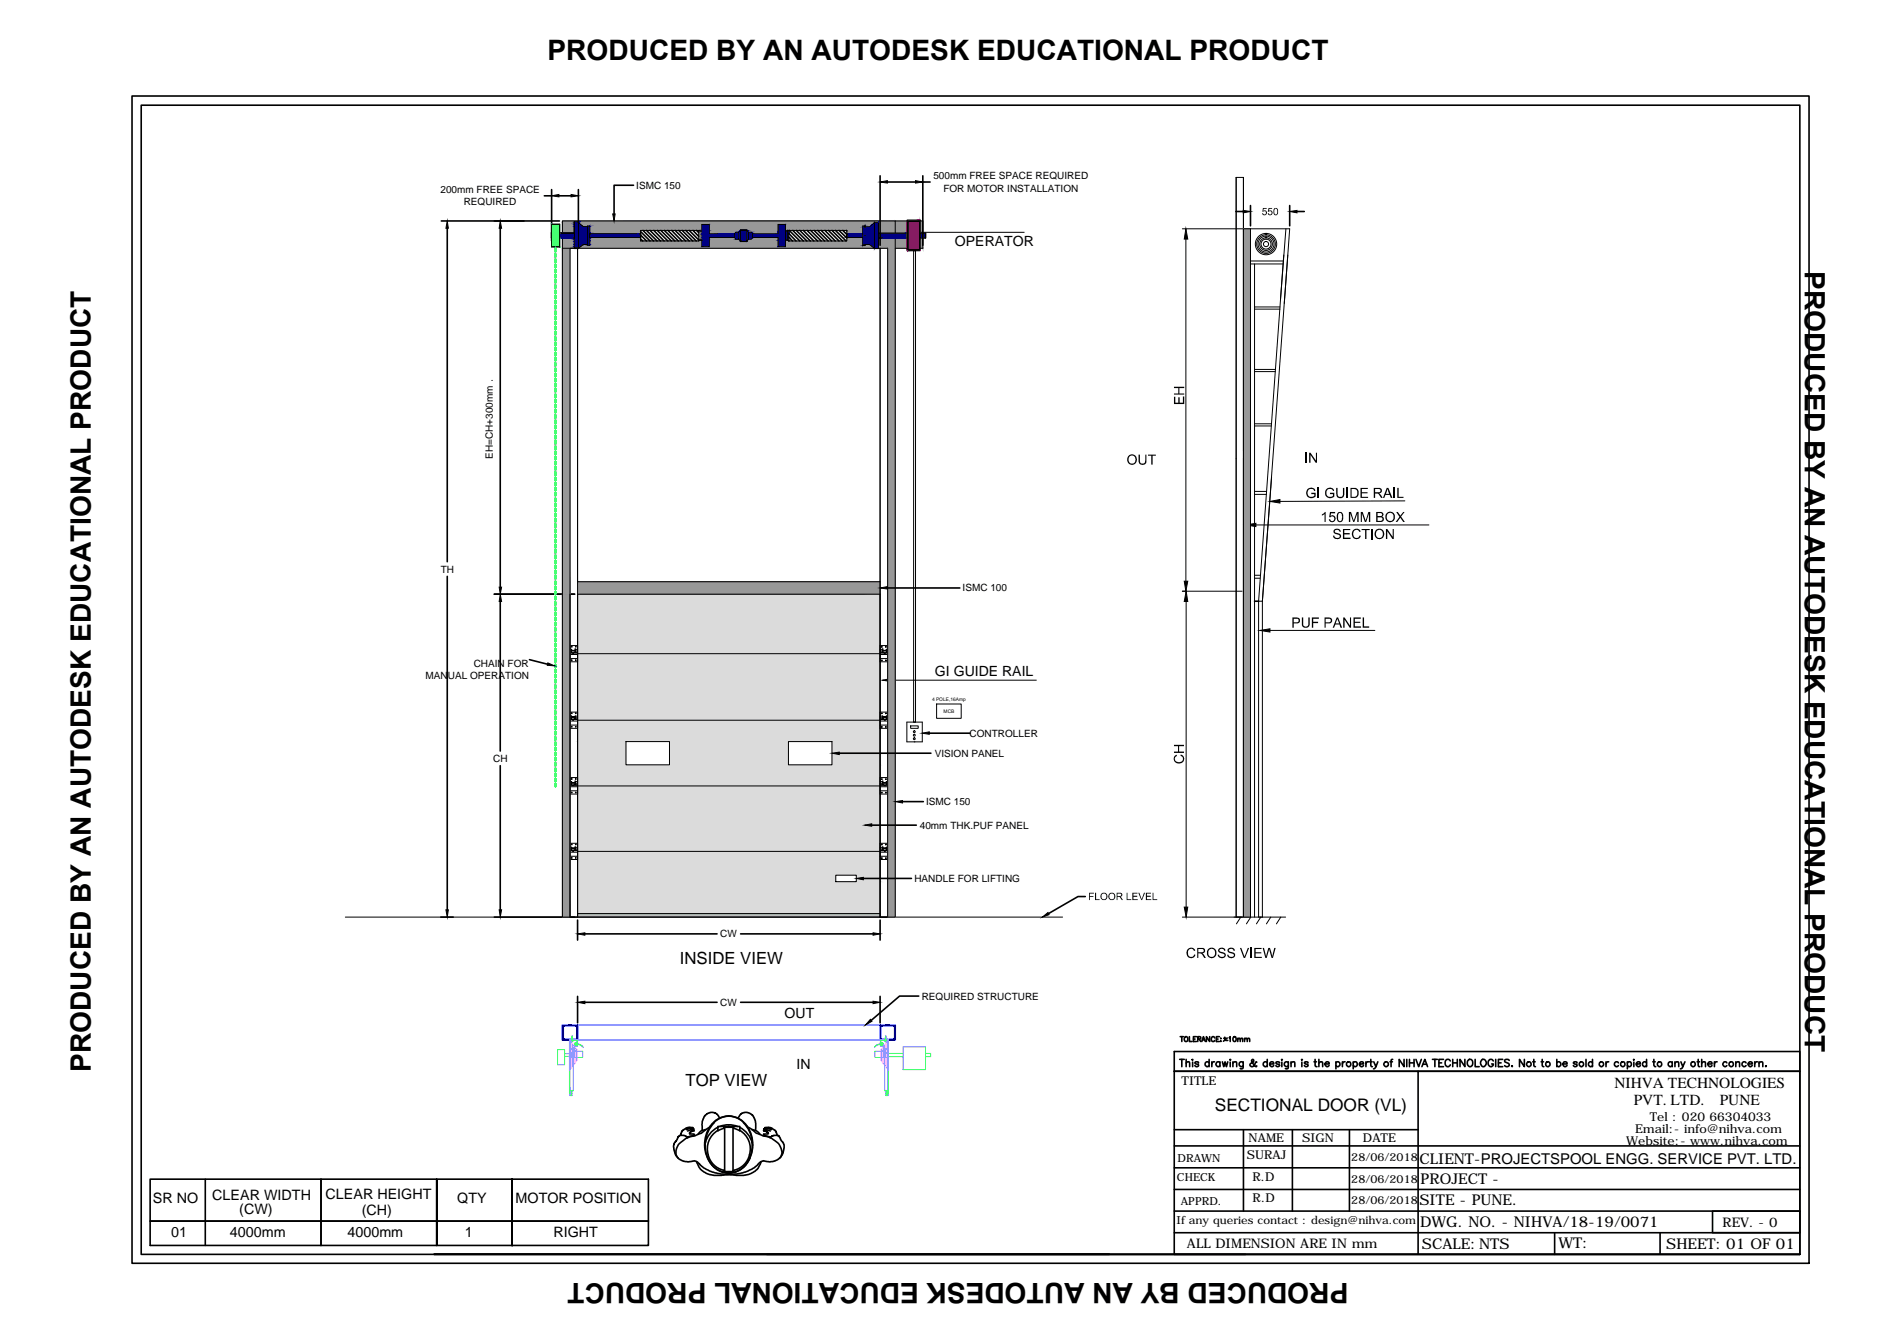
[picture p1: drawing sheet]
<svg xmlns="http://www.w3.org/2000/svg" width="297mm" height="210mm" viewBox="0 0 297 210" stroke-linecap="round" stroke-linejoin="round" font-family="sans-serif">
<defs><g id="words">
<g font-size="4.4">
<text x="85.7" y="9.4">PRODUCED BY AN AUTODESK EDUCATIONAL PRODUCT</text>
<text x="282.6" y="42.4" transform="rotate(90 282.6 42.4)">PRODUCED BY AN AUTODESK EDUCATIONAL PRODUCT</text>
<text x="14.2" y="167.8" transform="rotate(-90 14.2 167.8)">PRODUCED BY AN AUTODESK EDUCATIONAL PRODUCT</text>
<text x="211.1" y="200.8" transform="rotate(180 211.1 200.8)">PRODUCED BY AN AUTODESK EDUCATIONAL PRODUCT</text>
</g>
<text font-size="2.7" x="190.2" y="173.9">SECTIONAL DOOR (VL)</text>
<g font-size="2.6">
<text x="106.4" y="151">INSIDE VIEW</text>
<text x="107.3" y="170.1">TOP VIEW</text>
</g>
<g font-size="2.4">
<text x="252.8" y="170.3">NIHVA TECHNOLOGIES</text>
<text x="255.8" y="173">PVT. LTD.</text>
<text x="269.3" y="173">PUNE</text>
</g>
<g font-size="2.3">
<text x="222.3" y="182.2">CLIENT-PROJECTSPOOL ENGG. SERVICE PVT. LTD.</text>
<text x="222.4" y="185.3">PROJECT -</text>
<text x="222.3" y="188.7">SITE - PUNE.</text>
<text x="222.3" y="192.1">DWG. NO. - NIHVA/18-19/0071</text>
<text x="222.6" y="195.5">SCALE:NTS</text>
<text x="244" y="195.4">WT:</text>
<text x="260.9" y="195.5">SHEET: 01 OF 01</text>
</g>
<g font-size="2.2">
<text x="149.5" y="38.5">OPERATOR</text>
<text x="146.4" y="105.8">GI GUIDE RAIL</text>
<text x="122.9" y="159.4">OUT</text>
<text x="124.7" y="167.4">IN</text>
<text x="23.9" y="188.3">SR NO</text>
<text x="33.2" y="187.9">CLEAR WIDTH</text>
<text x="37.5" y="190">(CW)</text>
<text x="51" y="187.7">CLEAR HEIGHT</text>
<text x="56.6" y="190.2">(CH)</text>
<text x="71.6" y="188.3">QTY</text>
<text x="80.7" y="188.3">MOTOR POSITION</text>
<text x="26.8" y="193.7">01</text>
<text x="36" y="193.7">4000mm</text>
<text x="54.4" y="193.7">4000mm</text>
<text x="72.8" y="193.7">1</text>
<text x="86.7" y="193.7">RIGHT</text>
</g>
<g font-size="2.1">
<text x="185.9" y="195.4">ALL DIMENSION ARE IN mm</text>
<text x="269.7" y="192">REV. - 0</text>
</g>
<g font-size="1.9">
<text x="185" y="169.9">TITLE</text>
<text x="195.5" y="178.7">NAME</text>
<text x="203.9" y="178.7">SIGN</text>
<text x="213.4" y="178.7">DATE</text>
<text x="254.6" y="179.2">Website:- www.nihva.com</text>
<text x="256" y="177.4">Email:- info@nihva.com</text>
<text x="258.3" y="175.4">Tel : 020 66304033</text>
<text x="195.3" y="181.4">SURAJ</text>
<text x="196.1" y="184.8">R.D</text>
<text x="196.1" y="188.2">R.D</text>
</g>
<g font-size="1.7">
<text x="184.3" y="184.8">CHECK</text>
<text x="184.4" y="181.8">DRAWN</text>
<text x="211.6" y="185.1">28/06/2018</text>
<text x="211.6" y="181.7">28/06/2018</text>
<text x="184.2" y="191.6">If any queries contact : design@nihva.com</text>
<text x="184.9" y="188.6">APPRD.</text>
<text x="211.6" y="188.5">28/06/2018</text>
</g>
<g font-size="1.6">
<text x="99.6" y="29.6">ISMC 150</text>
<text x="146.1" y="28.1">500mm FREE SPACE REQUIRED</text>
<text x="69" y="30.2">200mm FREE SPACE</text>
<text x="72.6" y="32.1">REQUIRED</text>
<text x="147.7" y="30">FOR MOTOR INSTALLATION</text>
<text x="76.8" y="59.6">.</text>
<text x="77.2" y="71.8" transform="rotate(-90 77.2 71.8)">EH=CH+300mm</text>
<text x="69" y="89.7">TH</text>
<text x="150.7" y="92.6">ISMC 100</text>
<text x="66.6" y="106.3">MANUAL OPERATION</text>
<text x="74.2" y="104.4">CHAIN FOR</text>
<text x="77.2" y="119.3">CH</text>
<text x="146.4" y="118.5">VISION PANEL</text>
<text x="151.8" y="115.3">CONTROLLER</text>
<text x="144" y="129.7">40mm THK.PUF PANEL</text>
<text x="145" y="126.1">ISMC 150</text>
<text x="143.2" y="138.1">HANDLE FOR LIFTING</text>
<text x="112.8" y="146.7">CW</text>
<text x="112.8" y="157.5">CW</text>
<text x="144.3" y="156.5">REQUIRED STRUCTURE</text>
</g>
<g font-size=".8">
<text x="145.9" y="109.7">4 POLE,16Amp</text>
<text x="147.8" y="111.5">MCB</text>
</g>
</g></defs>
<!-- layer: 0 -->
<g fill="none" stroke="#00f" stroke-width=".25">
<path d="M88.2 162.5l.1 .1M88.2 160.8v1.7M88.3 160.6l-.1 .2M88.3 162.6l1 .2M89.3 160.5h-.1M89.3 160.5l-1.2-.1v2.4h1.2M89.3 160.5l1.1-.1v2.4h-1.1M89.3 160.5l-1 .1M89.3 160.5l1 .2 .1 1.8M90.2 162.6l-.9 .1M90.4 162.5l-.2 .1M137.9 162.5l.1 .1"/>
<path d="M137.9 160.8v1.7M138 160.6l-.1 .2M138.1 162.6l.9 .2M139 160.5h.1M139 162.7v.1M139 160.5l1.2-.1v2.4h-1.2M139 160.5l-1.2-.1v2.4h1.2M139 160.5l-.9 .1M139 160.5l1 .1M140 160.6l.1 .2v1.7M140 162.6l-1 .1M140.1 162.5l-.1 .1"/>
</g>
<path d="M90.4 160.4h47.4M90.4 162.8h47.4" fill="none" stroke="#00f" stroke-width=".16"/>
<g fill="none" stroke="#0ff" stroke-width=".16">
<path d="M87.3 164.3h1.1v2.4h-1.1zM88.4 164.9h.8M88.4 165.4h.8M89.3 164.2h.1M89.3 162.9l1.1-.1h-1.2v8.3h.1M89.3 164.2h.5v6.5h-.5M89.3 170.7h.5M89.3 171.5h.2M89.3 162.8v8.7h.2v-.8M89.3 164.9v.5M89.5 171.2h.1M89.5 170.7v.8"/>
<path d="M138.5 170.7h.5M138.7 171.2h.1M138.7 171.5h.1M138.7 170.7v.8M139 164.2v-1.3l-1.2-.1h1.3v8.3h-.1M139 164.9v.5M139 164.2h-.5v6.5h.5v.8h-.3M139 162.8v8.7h-.3M139.1 164.9h2.3M139.1 165.4h2.3M141.4 163.9h3.5v3.5h-3.5zM144.9 164.9h.8v.5h-.8"/>
</g>
<!-- layer: DOOR -->
<g fill="none" stroke="#0ff" stroke-width=".16">
<path d="M89.3 162.9h1.1M89.3 165.4l.1 .1 .2-.1M89.4 162.9h.1M89.5 162.9v.1M89.5 163h.1M89.6 164.9l-.2-.1-.1 .1M89.6 164.9h.1v.5h-.1zM89.6 162.1v1M89.6 164.9v.5M89.6 163v-.8h-.1v.8h.2M89.6 163h.1M89.7 165h.1"/>
<path d="M89.7 165.3h.1M89.7 162.9v.1M89.8 162.9h.1M89.8 164.5h1.4v1h-1.4zM89.9 164.3l-.1 .1 .1 .1M89.9 164.1v.2M89.9 163.9l-.1 .1 .1 .1M90 163.6h.1M90.1 163.3v.1M90.1 163.3l-.1 .1 .1 .1M90.1 163.2l-.2 .2 .2 .2M90.1 163.5h.3v.1h-.3h.2l-.2-.1"/>
<path d="M90.1 163.2h.2M90.1 163.4h.2M90.1 163.3h.2M90.3 163.1l-.1 .1M90.4 163.1l-.2 .2M90.4 162.9v.3M90.4 163.2l-.2 .1M90.4 163.5h.1M90.4 163.4h.1M90.4 163.5v.2h-.4v-.1M90.4 163.3v.1M90.4 163.5l.5 .1 .4 .3"/>
<path d="M90.5 163.4a1.08 1.08 0 0 1 .8 .5M137 164.5h1.4v1h-1.4zM137.8 163.4a1.08 1.08 0 0 0-.9 .5l.4-.3 .5-.1M137.8 163.5h.1M137.8 163.4h.1M137.8 163.2l.2 .1M137.9 163.1l.1 .2M137.9 163.3v.1M137.9 163.5v.2h.4v-.1M137.9 162.9v.3M137.9 162.9h1.1M137.9 163.1l.1 .1"/>
<path d="M138 163.3h.2l-.1 .1M138 163.2h.1M138 163.4h.1M138.1 163.3l.1 .2h-.3v.1h.2M138.1 163.2l.2 .2-.2 .2M138.1 163.5l-.1 .1h.1M138.3 163.6h-.2M138.3 163.9l.1 .1v.1M138.4 164.3v.1l-.1 .1M138.4 164.1v.2M138.4 164.4v.1M138.4 165h.2"/>
<path d="M138.4 165.3h.2M138.5 162.9h.1M138.6 162.9v.1M138.6 163h.1M138.6 164.9l.1 .5zM138.7 165.4l.1 .1 .2-.1M138.7 164.9v.5M138.7 162.1v1M138.7 163v-.8l-.1 .8h.2M138.7 163h.1M138.8 162.9v.1M138.9 162.9h.1"/>
<path d="M139 164.9l-.2-.1-.1 .1"/>
</g>
<!-- layer: 0 -->
<g fill="none" stroke="#f0f" stroke-width=".16">
<path d="M89.2 162.8l1.2 1.5v1.6l-1.2 1.6zM89.3 163v4.3M89.4 163.1v4M89.5 163.3v3.7M89.6 163.4l.1 3.4M89.8 163.6v3.1M89.9 163.7v2.8M90 163.9v2.5M90.1 164.1v2.1M90.3 164.3v1.7M138 164.3v1.7M138.1 164.1v2.1"/>
<path d="M138.3 163.9v2.5M138.4 163.7v2.8M138.5 163.6v3.1M138.6 163.4v3.4M138.7 163.3v3.7M138.9 163.1v4M139 163v4.3M139.1 162.8v4.7l-1.2-1.6v-1.6z"/>
</g>
<g fill="#dbdbdb" stroke="#dbdbdb" stroke-width=".16">
<path d="M90.4 93v8h47.4zM90.4 93h47.4v8z"/>
<path d="M90.4 101v1.3h47.4zM90.4 101h47.4v1.3z"/>
<path d="M90.4 102.3v1.3h47.4zM90.4 102.3h47.4v1.3z"/>
<path d="M90.4 103.6v9.1h47.4zM90.4 103.6h47.4v9.1z"/>
<path d="M90.4 112.7v3.4h47.4zM90.4 112.7h47.4v3.4z"/>
<path d="M130.3 116.1v3.6h7.5zM130.3 116.1h7.5v3.6z"/>
<path d="M104.8 116.1v3.6h18.7zM104.8 116.1h18.7v3.6z"/>
<path d="M90.4 116.1v3.6h7.6zM90.4 116.1h7.6v3.6z"/>
<path d="M90.4 119.7v3.3h47.4zM90.4 119.7h47.4v3.3z"/>
<path d="M90.4 123v10.3h47.4zM90.4 123h47.4v10.3z"/>
<path d="M90.4 133.3v3.7h47.4zM90.4 133.3h47.4v3.7z"/>
<path d="M134.1 137v1h3.7zM134.1 137h3.7v1z"/>
<path d="M90.4 137v1h40.5zM90.4 137h40.5v1z"/>
<path d="M90.4 138v5h47.4zM90.4 138h47.4v5z"/>
</g>
<!-- layer: at_Rect -->
<path d="M90.4 38.9h47.4v52.2h-47.4zM90.4 143h47.4v.6h-47.4zM90.4 143.6v-50.6h47.4v50.6" fill="none" stroke="#000" stroke-width=".16"/>
<!-- layer: 0 -->
<path d="M90.4 143.6h47.4" fill="none" stroke="#a6a6a6" stroke-width=".16"/>
<g fill="none" stroke="#000" stroke-width=".25">
<path d="M20.7 15h262.6v182.7h-262.6zM22.1 16.5h259.7v179.8h-259.7zM69.1 34.6h18.5M70 35.7v52.2M78.3 35.7v56.2M85.2 30.6h1.2M86.4 29.7v8M87.5 30.6h1.9M89.9 36.5h-3.5v.8M89.9 34.7v2.6M89.9 38.9h.7M90.6 29.7v8.7"/>
<path d="M92.3 36.6v.6M99.2 29h-3v4.5M100.3 36.2l1.5 1.5M100.3 36.8l.9 .9M100.3 37.4l.3 .3M100.3 36.6v.6M100.7 36.1l1.6 1.6M101.2 36.1l1.7 1.6M101.8 36.1l1.6 1.6M102.4 36.1l1.6 1.6M102.9 36.1l1.7 1.6M103.5 36.1l1.6 1.6"/>
<path d="M104 36.1l1.7 1.6M104.6 36.1l1.6 1.6M105.2 36.1l1.6 1.6M105.7 36.1l1.7 1.6M106.3 36.1l1.6 1.6M106.8 36.1l1.7 1.6M107.4 36.1l1.6 1.6M107.9 36.1l1.5 1.4M108.5 36.1l.9 .9M109.1 36.1l.3 .3M116 36h.9M116 37.8h.9"/>
<path d="M123 36.2v1.4M123.5 36.5l1.1 1.2M123.5 37.1l.6 .6M123.5 37.6v.1M123.6 36.1l1.6 1.6M124.1 36.1l1.7 1.6M124.7 36.1l1.6 1.6M125.2 36.1l1.7 1.6M125.8 36.1l1.6 1.6M126.4 36.1l1.6 1.6M126.9 36.1l1.7 1.6M127.5 36.1l1.6 1.6"/>
<path d="M128 36.1l1.7 1.6M128.6 36.1l1.6 1.6M129.2 36.1l1.6 1.6M129.7 36.1l1.7 1.6M130.3 36.1l1.6 1.6M130.8 36.1l1.7 1.6M131.4 36.1l1.2 1.2M132 36.1l.6 .6M132.5 36.1l.1 .1M132.6 36.6v.6M135.1 38.4h.3M136.9 34.9v4"/>
<path d="M137.8 27.5v10.9M139 28.5h4.4M142.2 34.6h1.7v4.5h-1.7zM144.5 27.5v10.9M144.5 28.5h1.1M144.9 36.5v.8M193.5 33.1h1.2M195.8 32.2v3.1M201.9 32.2v3.1M203.1 33.1h1.1M70 90.2v52.2M77.4 93h12.6"/>
<path d="M78.3 94.1v23.5M139 92h11.3M196.4 94.1h.7M78.3 119.8v22.6M82.9 103.3l2.8 .7M131.4 117.9h14.4M145.5 114.8h6.4M135.2 137.5h7.5M136.5 129.2h7M141.3 125.5h3.3M69 143.6h2M77.4 143.6h12.6"/>
<path d="M90.4 144v3.2M90.4 156v4.1M91.6 146.2h20.7M91.6 156.9h20.7M116 146.2h20.7M116 156.9h20.7M137.8 144v3.2M137.8 156v4.1M143.9 155.9h-3l-4.5 3.8M169.9 140.3h-1.1l-4.6 2.7M183.9 179.4h97.9M183.9 176.8h38.2"/>
<path d="M184.7 165.8h.7M184.8 162.3h.5M185.1 162.3v.7M185.1 165.8v1.2M185.6 162.3a.35 .35 0 0 1 .4 .3 .35 .35 0 0 1-.4 .4l-.2-.3zM185.7 166.4a.35 .35 0 0 1 .5-.2l.1 .8M185.7 165.8v1.2M186.2 162.3v.7h.5M186.7 165.9h.1h-.1zM186.7 166.2v.8M186.9 162.6h.2M187.3 162.3h-.4v.7h.4"/>
<path d="M187.6 162.6h.4v-.3h-.4v.7M187.7 166.4l-.1-.2a.39 .39 0 0 0-.5 .2l.2 .1 .3 .1 .1 .2a.33 .33 0 0 1-.6 0M187.8 162.6l.2 .4M188.2 163l.2-.7 .3 .7M188.3 162.8h.4M189.3 166.4a.35 .35 0 0 0-.5-.1 .35 .35 0 0 0 0 .5 .35 .35 0 0 0 .5 0M189.3 165.8v1.2M189.4 162.3v.7l-.5-.7v.7M189.8 166.2v.8M190.2 166.2a.35 .35 0 0 0-.4 .3M190.2 162.5v-.1a.35 .35 0 0 0-.5 .1 .35 .35 0 0 0 .1 .5h.2l.2-.1M190.5 162.6h.2"/>
<path d="M190.9 162.3h-.4v.7h.4M191 166.4a.35 .35 0 0 0-.5-.1 .35 .35 0 0 0 0 .5 .35 .35 0 0 0 .5 0M191 166.2v.8M191.1 162.5v.1zM191.1 162.9v.1zM191.4 166.2l.2 .8 .2-.8 .2 .8 .2-.8M191.6 162.5h.4M191.8 162.3v.4M191.9 162.9h.3M192.2 162.5l-.6 .5M192.5 162.4l.1-.1v.7M192.6 165.8l.1 .1h-.1z"/>
<path d="M192.6 166.2v.8M193.1 166.4a.41 .41 0 0 1 .5-.2v.8M193.1 166.2v.8M193.2 162.3h.1a.39 .39 0 0 1 .3 .3 .39 .39 0 0 1-.3 .4l-.2-.3zM193.8 162.7l.3-.2 .1 .5M193.8 162.5v.5M194.2 162.7l.2-.2 .2 .1v.4M194.7 166.2l-.1 1-.4 .1M194.7 166.4a.35 .35 0 0 0-.6-.1 .35 .35 0 0 0 0 .5 .35 .35 0 0 0 .6 0M194.7 176.8v12.8M194.9 162.7l.1-.2 .3 .1v.4M194.9 162.5v.5"/>
<path d="M195.3 162.7l.2-.2 .1 .1 .1 .4M196.8 166.3l-.1-.1-.2 .4a.38 .38 0 0 1-.4 .4 .38 .38 0 0 1-.4-.4l.6-.4v-.3h-.2a.37 .37 0 0 0 0 .5l.6 .6 .1-.2M198.4 166.4a.35 .35 0 0 0-.5-.1 .35 .35 0 0 0 0 .5 .35 .35 0 0 0 .5 0M198.4 165.8v1.2M198.8 166.5h.6v-.1a.35 .35 0 0 0-.5-.1 .35 .35 0 0 0 0 .6 .35 .35 0 0 0 .5-.1M200.4 166.4l-.3-.2h-.3v.2l.1 .1 .4 .1 .1 .2a.34 .34 0 0 1-.6 0M200.7 165.8l.1 .1h-.1zM200.7 166.2v.8M201.7 166.2v1l-.4 .1M201.7 166.4a.35 .35 0 0 0-.5-.1 .35 .35 0 0 0 0 .5 .35 .35 0 0 0 .5 0M202.2 166.4a.41 .41 0 0 1 .5-.2v.8M202.2 166.2v.8"/>
<path d="M202.4 176.8v12.8M203.8 165.8l.1 .1h-.1zM203.8 166.2v.8M204.8 166.4v-.2a.39 .39 0 0 0-.6 .2l.2 .1 .4 .1v.2a.33 .33 0 0 1-.6 0M205.8 166.2h.3M205.9 165.8v1l.1 .1 .2 .1M206.5 166.4l.3-.2h.3v.8M206.5 165.8v1.2M207.5 166.5h.6v-.1a.35 .35 0 0 0-.5-.1 .35 .35 0 0 0 0 .6 .35 .35 0 0 0 .5-.1M209.2 166.4a.35 .35 0 0 1 .5-.1 .35 .35 0 0 1 0 .5 .35 .35 0 0 1-.5 0M209.2 166.2v1.1M210.2 166.2v.8"/>
<path d="M210.6 166.2a.35 .35 0 0 0-.4 .3M211.3 176.8v12.8M211.9 166.4a.35 .35 0 0 1 .5-.1 .35 .35 0 0 1 0 .5 .35 .35 0 0 1-.5 0M211.9 166.2v1.1M212.9 166.5h.6v-.1a.35 .35 0 0 0-.5-.1 .35 .35 0 0 0 0 .6 .35 .35 0 0 0 .5-.1M213.9 166.2v.8M214.3 166.2a.35 .35 0 0 0-.4 .3M214.5 166.2h.4M214.6 165.8v1l.2 .2h.1M215.1 166.2l.3 .8 .3-.8M215.4 167l-.2 .3h-.1M217.6 166.2h.4"/>
<path d="M218.1 165.8l-.2 .1-.1 .1v1M219.9 165.8v1.2l-.8-1.2v1.2M220.3 165.8v1.2M220.7 165.8v1.2M220.7 166.4h.7M221.4 165.8v1.2M221.7 165.8l.4 1.2 .5-1.2M222.1 167.7h59.7v28.6M222.6 167l.5-1.2 .4 1.2M222.8 166.6h.6M224.3 165.8h.8M224.7 165.8v1.2"/>
<path d="M225.3 166.4h.4M226 165.8h-.7v1.2h.7M227.1 166.1l-.3-.3a.57 .57 0 0 0-.5 .6 .57 .57 0 0 0 .5 .6l.3-.3M227.5 166.4h.7M227.5 165.8v1.2M228.2 165.8v1.2M229.4 165.8v1.2l-.8-1.2v1.2M230 165.9a.42 .42 0 0 1 .6 .3v.3a.42 .42 0 0 1-.4 .5 .42 .42 0 0 1-.4-.5v-.4zM231 165.8v1.2h.6M232 165.9a.56 .56 0 0 1 .7 .4 .56 .56 0 0 1-.5 .7 .67 .67 0 0 1-.2-1.1zM233.8 166.1a.42 .42 0 0 0-.5-.3 .42 .42 0 0 0-.3 .4v.3a.4 .4 0 0 0 .4 .5 .4 .4 0 0 0 .4-.5h-.2M234.2 165.8v1.2"/>
<path d="M234.6 166.4h.4M235.3 165.8h-.7v1.2h.7M236.3 166a.4 .4 0 0 0-.4-.2 .4 .4 0 0 0-.3 .3l.1 .1 .5 .3 .1 .3a.45 .45 0 0 1-.7 0M236.7 166.9h.1v.1zM238.7 165.8v1.2l-.8-1.2v1.2M240 166.2h.4M240.2 165.8v1l.2 .2M241.3 166.2h.4M241.5 165.8v1l.2 .2M243.8 166.4a.35 .35 0 0 1 .5-.1 .35 .35 0 0 1 0 .5 .35 .35 0 0 1-.5 0M243.8 165.8v1.2M244.7 166.5h.7a.35 .35 0 0 0-.5-.3 .35 .35 0 0 0-.1 .6 .33 .33 0 0 0 .6 0"/>
<path d="M246.9 166.4v-.2a.39 .39 0 0 0-.5 .2l.1 .1 .4 .1v.2a.33 .33 0 0 1-.5 0M248.3 165.8v1.2M249.4 166.4a.35 .35 0 0 0-.6-.1 .35 .35 0 0 0 0 .5 .35 .35 0 0 0 .6 0M249.4 165.8v1.2M251.5 166.2v.8M251.9 166.2a.35 .35 0 0 0-.4 .3M253.4 166.4a.35 .35 0 0 0-.5-.1 .35 .35 0 0 0 0 .5 .35 .35 0 0 0 .5 0M254.8 166.4a.35 .35 0 0 1 .5-.1 .35 .35 0 0 1 0 .5 .35 .35 0 0 1-.5 0M254.8 166.2v1.1M255.8 165.8v.1zM255.8 166.2v.8M256.2 166.5h.7v-.1a.35 .35 0 0 0-.6-.1 .35 .35 0 0 0 0 .6 .35 .35 0 0 0 .6-.1"/>
<path d="M257.8 166.4a.35 .35 0 0 0-.5-.1 .35 .35 0 0 0 0 .5 .35 .35 0 0 0 .5 0M257.8 165.8v1.2M258.8 166.2h.4M259 165.8v1l.3 .2M261.8 166.4a.35 .35 0 0 0-.5-.1 .35 .35 0 0 0 0 .5 .35 .35 0 0 0 .5 0M261.8 166.2v.8M262.3 166.4l.2-.2h.3l.1 .8M262.3 166.2v.8M263.2 166.2l.3 .8 .3-.8M263.5 167l-.1 .2-.3 .1M265.7 166.2h.4M265.9 165.8v1l.1 .2h.2"/>
<path d="M266.5 166.4a.41 .41 0 0 1 .5-.2l.1 .8M266.5 165.8v1.2M267.4 166.5h.7v-.1a.35 .35 0 0 0-.6-.1 .35 .35 0 0 0 0 .6 .35 .35 0 0 0 .6-.1M268.4 166.2v.8M268.9 166.2a.35 .35 0 0 0-.5 .3M270.4 166.4a.35 .35 0 0 0-.5-.1 .35 .35 0 0 0 0 .5 .35 .35 0 0 0 .5 0M271.8 166.4a.41 .41 0 0 1 .5-.2l.1 .8M271.8 166.2v.8M273.4 166.4a.35 .35 0 0 0-.5-.1 .35 .35 0 0 0 0 .5 .35 .35 0 0 0 .5 0M273.7 166.5h.7v-.1a.35 .35 0 0 0-.5-.1 .35 .35 0 0 0 0 .6 .35 .35 0 0 0 .5-.1M274.8 166.2v.8M275.2 166.2a.35 .35 0 0 0-.4 .3"/>
<path d="M275.4 166.4a.41 .41 0 0 1 .6-.2v.8M275.4 166.2v.8M276.5 166.9h.1l-.1 .1zM23.5 184.6h78v10.3h-78zM23.5 191.1h78M32.1 184.6v10.3M50.3 184.6v10.3M68.4 194.9v-10.3v10.3M80.2 184.6v10.3zM80.2 194.9v-10.3v10.3M120.1 196.3h161.7M173.7 196.3h-105.7h127"/>
<path d="M183.9 196.3v-31.7h97.9v3.1h-97.9h38.2v28.6M183.9 189.6h97.9M183.9 186.2h97.9M183.9 182.8h97.9M183.9 193h97.9M243.4 193v3.3M259.9 193v3.3M268.2 189.6h13.6v3.4h-13.6z"/>
<circle cx="211.2" cy="166.6" r=".37"/>
<circle cx="217.1" cy="166.6" r=".37"/>
<circle cx="239.4" cy="166.6" r=".37"/>
<circle cx="242.4" cy="166.6" r=".37"/>
<circle cx="247.6" cy="166.6" r=".37"/>
<circle cx="250.8" cy="166.6" r=".37"/>
<circle cx="254.1" cy="166.6" r=".37"/>
<circle cx="259.9" cy="166.6" r=".37"/>
<circle cx="265.1" cy="166.6" r=".37"/>
<circle cx="271.1" cy="166.6" r=".37"/>
</g>
<g fill="#000" stroke="#000" stroke-width=".16">
<path d="M70 34.6l.2 1.1h-.4zM78.3 34.6l.2 1.1h-.3zM86.4 30.6l1.1-.2v.4zM89.4 30.4l1.2 .2-1.2 .2zM95.9 33.5h.4l-.1 1.1zM137.8 28.5l1.2-.2v.4zM143.4 28.3l1.1 .2-1.1 .2zM142.4 36.4l1.5-.3v.5zM185.7 35.8l.3 1.6h-.6zM194.7 32.9l1.1 .2-1.1 .2zM201.9 33.1l1.2-.2v.4zM198.9 78.5l1.5-.3v.5z"/>
<path d="M78.3 93l.2 1.1h-.3zM78.2 91.9h.3l-.2 1.1zM137.8 92l1.2-.2v.4zM185.7 92.5l.3 1.6h-.6zM185.4 91h.6l-.3 1.5zM195.1 82.2l1.6-.3v.5zM197.3 98.7l1.6-.3v.5zM85.8 103.8l1 .4-1.1-.1zM130.3 117.9l1.1-.2v.4zM138.2 106.5l1.6-.3v.5zM144.4 114.8l1.1-.2v.3zM134.1 137.5l1.1-.2v.4z"/>
<path d="M135.4 129.2l1.1-.3v.4zM140.2 125.5l1.1-.2v.4zM69.8 142.4h.4l-.2 1.2zM78.2 142.4h.3l-.2 1.2zM90.4 146.2l1.2-.2v.4zM90.4 156.9l1.2-.2v.4zM136.3 159.6l.2 .3-1 .5zM136.7 146l1.1 .2-1.1 .2zM136.7 156.7l1.1 .2-1.1 .2zM163.2 143.6l.9-.8 .2 .4zM185.4 142h.6l-.3 1.6z"/>
</g>
<g fill="none" stroke="#000" stroke-width=".16">
<path d="M86.4 37.3h3.5v1.6M86.4 35.1h1.2v3.6h-1.2zM88.1 38.9h2.3M89.3 38.9h1.1v104.7h-1.1zM89.9 34.7h.7v.2M90.6 34.9l.7 .6h.7M90.6 34.9v4l.7-.6h.7M109.4 36.1h-9.1v.5h-8v-1.2h-.3v3h.3v-1.2h8v.5h9.1M109.4 36.1l.2 .1M109.4 36.1v1.6M109.6 36.2h.1M109.6 37.6h.1"/>
<path d="M109.6 36.2h.3M109.6 37.6h.3M109.6 37.6l-.2 .1M109.6 36.2v1.4M115 36.6h-3.9v-1.5h-1.2v3.5h1.2v-1.4h3.9M115 37.2l.2 .2h.5M115 36.6v.6M115.7 36.4h-.5l-.2 .2M115.7 36.4l.3-.4v1.8l-.3-.4M115.7 36.4v1M117.2 36.4l-.3-.4v1.8l.3-.4h.5l.1-.2h4v1.4h1.2v-1l.5 .1h9.1v-.5h2.5v1.2M117.2 36.4h.5l.1 .2"/>
<path d="M117.2 36.4v1M117.8 36.6v.6M123.3 36.2h.1M123.3 36.2h-.3v-1.1h-1.2v1.5h-4M123.3 36.2v1.4M123.5 36.1h9.1v.5h2.5M123.5 36.1l-.2 .1M123.5 36.1v1.6M135.4 35.4h.1M135.4 35.4h-.3v1.8M135.4 35.4v3M136.9 34.9h.1"/>
<path d="M136.9 34.9h.7v1.6h4.4M136.9 34.9l-.7 .6h-.8M137.6 36.5v.8M137.8 38.9h1.2v104.7h-1.2zM138.1 37.3h-.5v1M139 38.9v104.7M140.2 34.6h1.8M140.2 38.9h1.8M142 37.3h-4.4v1.6h-.7l-.7-.6h-.8M142 34.5h2.1v4.7h-2.1zM143.9 36.4h16.5M144.1 34.6h.4v1.9"/>
<path d="M144.5 37.3v1.6h-.4M144.9 36.5h-.8v.8h.8M185.1 35.8h16.8M185.7 37.4v53.6M193.6 27.8h1.1v115.8h-1.1zM194.7 35.8h1.1v107.8h-1.1zM196.4 48h4M196.4 48.4h4M196.4 57.8h3.3M196.4 58.2h3.3M196.4 66.3h2.7M196.4 66.7h2.7"/>
<path d="M220 78.4l-19.6 .1M89.3 93v50.6M90.4 91.1h47.4v52.5h1.2M90.4 93v50.6h-1.1M185.1 92.5h9.4M185.7 94.1v47.9M196.7 82.2h27M198.9 98.7h16.4M89.3 114h1.1M89.3 103.6h1.1M90.4 112.7h47.4M90.4 102.3h47.4"/>
<path d="M98 116.1h6.8v3.6h-6.8zM123.5 116.1h6.8v3.6h-6.8zM137.8 114h1.2M137.8 103.6h1.2M139.8 106.5h22.5M142 113h2.4v3.1h-2.4zM142.6 113.6h1.2v.4h-1.2zM143.1 113v-73.8h.3v73.8M146.7 110.2h3.8v2.2h-3.8zM89.3 134.5h1.1M89.3 124.3h1.1M90.4 133.3h47.4"/>
<path d="M90.4 123h47.4M130.9 137h3.2v1h-3.2zM137.8 134.5h1.2M137.8 124.3h1.2M88.1 143.6v-109h52.1v109M89.3 143.6h-1.2v-109h52.1v109h-1.2M185.1 143.6h9.4"/>
<circle cx="198.2" cy="38.2" r="1.46"/>
<circle cx="198.2" cy="38.2" r=".99"/>
<circle cx="198.2" cy="38.2" r="1.25"/>
<circle cx="198.2" cy="38.2" r=".78"/>
<circle cx="198.2" cy="38.2" r=".4"/>
<circle cx="198.2" cy="38.2" r="1.67"/>
<circle cx="89.5" cy="103.4" r=".06"/>
<circle cx="89.5" cy="111.7" r=".06"/>
<circle cx="89.5" cy="113.8" r=".06"/>
<circle cx="89.5" cy="101.2" r=".06"/>
<circle cx="90.2" cy="101.2" r=".06"/>
<circle cx="90.2" cy="103.4" r=".06"/>
<circle cx="90.2" cy="113.8" r=".06"/>
<circle cx="90.2" cy="111.7" r=".06"/>
<circle cx="138.1" cy="113.8" r=".06"/>
<circle cx="138.1" cy="101.2" r=".06"/>
<circle cx="138.1" cy="111.7" r=".06"/>
<circle cx="138.1" cy="103.4" r=".06"/>
<circle cx="138.7" cy="113.8" r=".06"/>
<circle cx="138.7" cy="111.7" r=".06"/>
<circle cx="138.7" cy="101.2" r=".06"/>
<circle cx="138.7" cy="103.4" r=".06"/>
<circle cx="143.2" cy="114.5" r=".15"/>
<circle cx="143.2" cy="115.1" r=".15"/>
<circle cx="143.2" cy="115.6" r=".15"/>
<circle cx="89.5" cy="124.1" r=".06"/>
<circle cx="89.5" cy="134.3" r=".06"/>
<circle cx="89.5" cy="121.9" r=".06"/>
<circle cx="89.5" cy="132.2" r=".06"/>
<circle cx="90.2" cy="134.3" r=".06"/>
<circle cx="90.2" cy="132.2" r=".06"/>
<circle cx="90.2" cy="121.9" r=".06"/>
<circle cx="90.2" cy="124.1" r=".06"/>
<circle cx="138.1" cy="134.3" r=".06"/>
<circle cx="138.1" cy="121.9" r=".06"/>
<circle cx="138.1" cy="132.2" r=".06"/>
<circle cx="138.1" cy="124.1" r=".06"/>
<circle cx="138.7" cy="132.2" r=".06"/>
<circle cx="138.7" cy="134.3" r=".06"/>
<circle cx="138.7" cy="121.9" r=".06"/>
<circle cx="138.7" cy="124.1" r=".06"/>
</g>
<path d="M90.4 143v.6h47.4zM90.4 143h47.4v.6z" fill="#bababa" stroke="#bababa" stroke-width=".16"/>
<!-- layer: at_Entity -->
<g fill="none" stroke="#000" stroke-width=".16">
<path d="M89.3 101.6h.2v.2v-.2zM89.3 112.1h.2v.1v-.1zM89.3 112.6h1.1M89.3 112.4h1.1M89.3 112.9h1.1M89.3 113.5h1.1M89.3 102.2h1.1M89.3 101.9h1.1M89.3 102.4h1.1M89.3 103.1h1.1M89.4 102.1v-.2l.1 .2h-.2h.2v.1M89.4 101.9h.1"/>
<path d="M89.4 112.5v-.1l.1 .1h-.2h.2v.1M89.4 112.3v.1M89.5 101.8h.6h-.6M89.5 112.2h.6h-.6M89.5 112.2h.1M89.5 101.8h.1M89.5 102v.1M89.5 112.4v.1M89.7 112.6v.1h.1v-.1M89.7 102.2v.1l.1-.1M89.9 102.2v-.1h.3v.1M89.9 112.6v-.1h.3v.1"/>
<path d="M90.1 101.6h.1M90.1 101.8v.3h.1l-.1-.1M90.1 112.2v.3h.1l-.1-.1M90.1 112.1h.1M90.2 101.6h-.1v.2M90.2 112.1h-.1v.1M90.4 101.6h-.3v.2M90.4 101h-1.1v.6M90.4 112.1h-.3v.1M90.4 111.5h-1.1v.6M137.8 112.1h.4v.1M137.8 111.5h1.2v.6"/>
<path d="M137.8 101.6h.4v.2M137.8 101h1.2v.6M137.8 112.6h1.2M137.8 112.4h1.2M137.8 112.9h1.2M137.8 113.5h1.2M137.8 102.2h1.2M137.8 101.9h1.2M137.8 102.4h1.2M137.8 103.1h1.2M138.1 112.1h.1v.1M138.1 112.6v-.1h.3v.1"/>
<path d="M138.1 101.6h.1v.2M138.1 102.2v-.1h.3v.1M138.2 112.2v.3h-.1l.1-.1M138.2 101.6h.1M138.2 101.8v.3h-.1l.1-.1M138.2 112.1h.1M138.5 102.2v.1l.1-.1M138.5 112.6v.1h.1v-.1M138.8 112.2h-.6h.6M138.8 112.2h.1M138.8 112.1v.1v-.1h.2zM138.8 101.8h-.6h.6"/>
<path d="M138.8 101.6v.2v-.2h.2zM138.8 101.8h.1M138.8 102v.1M138.8 112.4v.1M138.9 112.5v-.1l-.1 .1h.2h-.2v.1M138.9 102.1v-.2l-.1 .2h.2h-.2v.1M138.9 101.9h.1M138.9 112.3v.1M89.3 132.6h.2v.2v-.2zM89.3 122.3h.2v.2v-.2zM89.3 133.1h1.1M89.3 132.9h1.1"/>
<path d="M89.3 133.4h1.1M89.3 134h1.1M89.3 122.9h1.1M89.3 122.6h1.1M89.3 123.1h1.1M89.3 123.8h1.1M89.4 133v-.1l.1 .1h-.2h.2v.1M89.4 132.9h.1M89.4 122.8v-.2l.1 .2h-.2h.2v.1M89.4 122.6h.1M89.5 132.8h.6h-.6M89.5 132.8h.1"/>
<path d="M89.5 133h.1M89.5 122.5h.6h-.6M89.5 122.5h.1M89.5 122.7v.1M89.7 133.1v.2h.1v-.2M89.7 122.9v.1l.1-.1M89.9 133.1v-.1h.3v.1M89.9 122.9v-.1h.3v.1M90.1 132.6h.1M90.1 132.8v.2h.1h-.1M90.1 133h.1M90.1 122.3h.1"/>
<path d="M90.1 122.5v.3h.1l-.1-.1M90.2 132.6h-.1v.2M90.2 122.3h-.1v.2M90.4 132.6h-.3v.2M90.4 132h-1.1v.6M90.4 122.3h-.3v.2M90.4 121.7h-1.1v.6M137.8 132.6h.4v.2M137.8 132h1.2v.6M137.8 122.3h.4v.2M137.8 121.7h1.2v.6M137.8 133.1h1.2"/>
<path d="M137.8 132.9h1.2M137.8 133.4h1.2M137.8 134h1.2M137.8 122.9h1.2M137.8 122.6h1.2M137.8 123.1h1.2M137.8 123.8h1.2M138.1 132.6h.1v.2M138.1 133.1v-.1h.3v.1M138.1 122.3h.1v.2M138.1 122.9v-.1h.3v.1M138.2 132.6h.1"/>
<path d="M138.2 132.8v.2h-.1h.1M138.2 133h.1M138.2 122.3h.1M138.2 122.5v.3h-.1l.1-.1M138.5 133.1v.2h.1v-.2M138.5 122.9v.1l.1-.1M138.8 132.8h-.6h.6M138.8 132.8h.1M138.8 132.6v.2v-.2h.2zM138.8 133h.1M138.8 122.5h-.6h.6M138.8 122.3v.2v-.2h.2z"/>
<path d="M138.8 122.5h.1M138.8 122.7v.1M138.9 133v-.1l-.1 .1h.2h-.2v.1M138.9 132.9h.1M138.9 122.8v-.2l-.1 .2h.2h-.2v.1M138.9 122.6h.1M54.1 143.6h112.3"/>
</g>
<!-- layer: 0 -->
<path d="M89.3 143.6v-104.7h49.7v104.7" fill="none" stroke="#dda56e" stroke-width=".16"/>
<g fill="#989898" stroke="#989898" stroke-width=".16">
<path d="M92.3 36.1h8v.5z"/>
<path d="M92.3 37.2h1.2z"/>
<path d="M90.4 91.1v1.9h47.4zM90.4 91.1h47.4v1.9z"/>
<path d="M88.1 34.6v.3h52.1zM88.1 34.6h52.1v.3z"/>
<path d="M90.6 34.9h49.6zM90.6 34.9h49.6z"/>
<path d="M90.6 34.9l.3 .2h45.7zM90.6 34.9h46.3l-.3 .2z"/>
<path d="M90.9 35.1l.3 .3h18.7zM90.9 35.1h19v.3z"/>
<path d="M123 35.1v.3h13.3zM123 35.1h13.6l-.3 .3z"/>
<path d="M91.2 35.4l.8 .1zM91.2 35.4h.8v.1z"/>
<path d="M135.4 35.4v.1h.8zM135.4 35.4h.9l-.1 .1z"/>
<path d="M111.1 35.1v.9h10.7zM111.1 35.1h10.7v.9z"/>
<path d="M123 35.4v.7h12.1zM123 35.4h12.1v.7z"/>
<path d="M92.3 35.4v.7h17.6zM92.3 35.4h17.6v.7z"/>
<path d="M123 36.1v.1h.3zM123 36.1h.5l-.2 .1z"/>
<path d="M109.4 36.1l.5 .1zM109.4 36.1h.5v.1z"/>
<path d="M116.9 36l.3 .4h4.6zM116.9 36h4.9v.4z"/>
<path d="M111.1 36v.4h4.6zM111.1 36h4.9l-.3 .4z"/>
<path d="M92.3 36.1v.5h8zM92.3 36.6h8z"/>
<path d="M132.6 36.1v.5h2.5zM132.6 36.1h2.5v.5z"/>
<path d="M117.7 36.4l.1 .2h4zM117.7 36.4h4.1v.2z"/>
<path d="M111.1 36.4v.2h3.9zM111.1 36.4h4.1l-.2 .2z"/>
<path d="M88.1 34.9v2h2.5zM88.1 34.9h2.5v2z"/>
<path d="M92.3 37.2h8zM92.3 37.2h8z"/>
<path d="M117.8 37.2l-.1 .2h4.1zM117.8 37.2h4v.2z"/>
<path d="M111.1 37.2v.2h4.1zM111.1 37.2h3.9l.2 .2z"/>
<path d="M132.6 37.2v.5h2.5zM132.6 37.2h2.5v.5z"/>
<path d="M123 37.6v.1h.5zM123 37.6l.5 .1z"/>
<path d="M109.4 37.7h.5l-.3-.1zM109.6 37.6h.3v.1z"/>
<path d="M92.3 37.2v.5h8zM92.3 37.2h8v.5z"/>
<path d="M92.3 37.7h17.6zM92.3 37.7h17.6z"/>
<path d="M117.2 37.4l-.3 .4h4.9zM117.2 37.4h4.6v.4z"/>
<path d="M111.1 37.4v.4h4.9zM111.1 37.4h4.6l.3 .4z"/>
<path d="M92.3 37.7v.7h17.6zM92.3 37.7h17.6v.7z"/>
<path d="M91.2 38.4h.8l-.7-.1zM91.3 38.3h.7v.1z"/>
<path d="M135.4 38.3v.1h.9zM135.4 38.3h.8l.1 .1z"/>
<path d="M123 37.7v.7h12.1zM123 37.7h12.1v.7z"/>
<path d="M123 38.4v.2h13.6zM123 38.4h13.3l.3 .2z"/>
<path d="M111.1 37.8v.8h10.7zM111.1 37.8h10.7v.8z"/>
<path d="M90.9 38.6h19l-18.7-.2zM91.2 38.4h18.7v.2z"/>
<path d="M88.1 36.9v1.7h2.5zM88.1 36.9h2.5v1.7z"/>
<path d="M136.9 34.9v4h3.3zM136.9 34.9h3.3v4z"/>
<path d="M90.6 38.9h46.3l-46-.3zM90.9 38.6h45.7l.3 .3z"/>
<path d="M88.1 38.6v.3h2.5zM88.1 38.6h2.5v.3z"/>
<path d="M136.9 38.9h3.3zM136.9 38.9h3.3z"/>
<path d="M88.1 38.9h48.8zM88.1 38.9h48.8z"/>
<path d="M88.1 38.9h52.1zM88.1 38.9h52.1z"/>
<path d="M88.1 38.9v54.1h1.2zM88.1 38.9h1.2v54.1z"/>
<path d="M139 38.9v104.7h1.2zM139 38.9h1.2v104.7z"/>
<path d="M88.1 93v50.6h1.2zM88.1 93h1.2v50.6z"/>
<path d="M139 34.6v.3h1.2zM139 34.6h1.2v.3z"/>
<path d="M139.2 34.9v.4h1zM139.2 34.9h1v.4z"/>
<path d="M139.2 35.3v1.2h1zM139.2 35.3h1v1.2z"/>
<path d="M139.2 37.3v1h1zM139.2 37.3h1v1z"/>
<path d="M139.2 38.3v.6h1zM139.2 38.3h1v.6z"/>
<path d="M139 38.9v104.7h1.2zM139 38.9h1.2v104.7z"/>
<path d="M144.1 34.6v1.9h.4zM144.1 34.6h.4v1.9z"/>
<path d="M140.2 34.6v1.9h1.8zM140.2 34.6h1.8v1.9z"/>
<path d="M144.1 37.3v1.6h.4zM144.1 37.3h.4v1.6z"/>
<path d="M140.2 37.3v1.6h1.8zM140.2 37.3h1.8v1.6z"/>
<path d="M194.7 35.8v107.8h1.1zM194.7 35.8h1.1v107.8z"/>
</g>
<g fill="#0000b8" stroke="#0000b8" stroke-width=".16">
<path d="M136.6 35.1l.3-.2v.2z"/>
<path d="M123.3 36.2l.2-.1v.1z"/>
<path d="M92.3 36.6h8z"/>
<path d="M93.5 37.2h6.8z"/>
<path d="M123.3 37.6h.2v.1z"/>
<path d="M90.6 38.6h.3l-.3 .3z"/>
<path d="M89.9 34.9l.7-.2v.2zM89.9 34.7v.2l.7-.2z"/>
<path d="M89.9 34.9h.7zM89.9 34.9h.7z"/>
<path d="M136.9 34.9h.7zM136.9 34.9h.7z"/>
<path d="M89.9 35.1l.7-.2v.2zM89.9 34.9v.2l.7-.2z"/>
<path d="M90.6 34.9l.3 .2h-.3zM90.6 34.9v.2z"/>
<path d="M89.9 35.4l.7-.3v.3zM89.9 35.1v.3l.7-.3z"/>
<path d="M90.6 35.4l.3-.3 .3 .3zM90.6 35.1v.3l.3-.3z"/>
<path d="M89.9 35.4h.7zM89.9 35.4h.7z"/>
<path d="M90.6 35.4h.6zM90.6 35.4h.6z"/>
<path d="M89.9 35.5l.7-.1v.1zM89.9 35.4v.1l.7-.1z"/>
<path d="M90.6 35.5l.6-.1 .1 .1zM90.6 35.4v.1l.6-.1z"/>
<path d="M92 35.5l.3-.1v.1zM92 35.4v.1l.3-.1z"/>
<path d="M89.9 35.5h.7zM89.9 35.5h.7z"/>
<path d="M90.6 35.5h1.4zM90.6 35.5h1.4z"/>
<path d="M92 35.5h.3zM92 35.5h.3z"/>
<path d="M135.1 35.5l.3-.1v.1zM135.1 35.4v.1l.3-.1z"/>
<path d="M136.2 35.5l.7-.4v.4zM136.2 35.5l.7-.4h-.3z"/>
<path d="M116 36.1l.9-.1zM116 36h.9z"/>
<path d="M109.9 36.2l1.2-1.1v1.1zM109.9 35.1v1.1l1.2-1.1z"/>
<path d="M115.8 36.2l.2-.1zM115.8 36.2l.2-.1z"/>
<path d="M116 36.2l.9-.1v.1zM116 36.1v.1l.9-.1z"/>
<path d="M117 36.1l.1 .1h-.2zM116.9 36.1v.1z"/>
<path d="M121.8 36.2l1.2-1.1v1.1zM121.8 35.1v1.1l1.2-1.1z"/>
<path d="M115.7 36.4l.3-.2v.2zM115.8 36.2l-.1 .2 .3-.2z"/>
<path d="M116 36.4l.9-.2v.2zM116 36.2v.2l.9-.2z"/>
<path d="M117.1 36.2l.1 .2h-.3zM116.9 36.2v.2l.2-.2z"/>
<path d="M121.8 36.4l1.2-.2v.2zM121.8 36.2v.2l1.2-.2z"/>
<path d="M123 36.4l.3-.2v.2zM123 36.2v.2l.3-.2z"/>
<path d="M123.5 36.2v.2h-.2zM123.3 36.2v.2l.2-.2z"/>
<path d="M90.6 35.5v1h-.7zM89.9 35.5v1l.7-1z"/>
<path d="M90.6 36.5l1.4-1v1zM90.6 35.5v1l1.4-1z"/>
<path d="M92.3 35.5v1h-.3zM92 35.5v1l.3-1z"/>
<path d="M115.7 36.5l.3-.1v.1zM115.7 36.4v.1l.3-.1z"/>
<path d="M116 36.5l.9-.1v.1zM116 36.4v.1l.9-.1z"/>
<path d="M116.9 36.5l.3-.1v.1zM116.9 36.4v.1l.3-.1z"/>
<path d="M117.2 36.5l.5-.1 .1 .1zM117.2 36.4v.1l.5-.1z"/>
<path d="M121.8 36.5l1.2-.1v.1zM121.8 36.4v.1l1.2-.1z"/>
<path d="M123 36.5l.3-.1v.1zM123 36.4v.1l.3-.1z"/>
<path d="M86.4 36.5h3.5zM86.4 36.5h3.5z"/>
<path d="M89.9 36.5h.7zM89.9 36.5h.7z"/>
<path d="M90.6 36.5h1.4zM90.6 36.5h1.4z"/>
<path d="M92 36.5h.3zM92 36.5h.3z"/>
<path d="M115.7 36.5h.3zM115.7 36.5h.3z"/>
<path d="M116 36.5h.9zM116 36.5h.9z"/>
<path d="M116.9 36.5h.3zM116.9 36.5h.3z"/>
<path d="M117.2 36.5h.6zM117.2 36.5h.6z"/>
<path d="M121.8 36.5h1.2zM121.8 36.5h1.2z"/>
<path d="M123 36.5h.3zM123 36.5h.3z"/>
<path d="M137.6 34.9v1.6h-.7zM136.9 34.9v1.6l.7-1.6z"/>
<path d="M89.9 36.6l.7-.1v.1zM89.9 36.5v.1l.7-.1z"/>
<path d="M90.6 36.6l1.4-.1v.1zM90.6 36.5v.1l1.4-.1z"/>
<path d="M92 36.6l.3-.1v.1zM92 36.5v.1l.3-.1z"/>
<path d="M115.7 36.6l.3-.1v.1zM115.7 36.5v.1l.3-.1z"/>
<path d="M116 36.6l.9-.1v.1zM116 36.5v.1l.9-.1z"/>
<path d="M116.9 36.6l.3-.1v.1zM116.9 36.5v.1l.3-.1z"/>
<path d="M117.2 36.6l.6-.1v.1zM117.2 36.5v.1l.6-.1z"/>
<path d="M121.8 36.6l1.2-.1v.1zM121.8 36.5v.1l1.2-.1z"/>
<path d="M123 36.6l.3-.1v.1zM123 36.5v.1l.3-.1z"/>
<path d="M86.4 36.6l3.5-.1v.1zM86.4 36.5v.1l3.5-.1z"/>
<path d="M89.9 36.6h.7zM89.9 36.6h.7z"/>
<path d="M90.6 36.6h1.4zM90.6 36.6h1.4z"/>
<path d="M92 36.6h.3zM92 36.6h.3z"/>
<path d="M115.7 36.6h.3zM115.7 36.6h.3z"/>
<path d="M116 36.6h.9zM116 36.6h.9z"/>
<path d="M116.9 36.6h.3zM116.9 36.6h.3z"/>
<path d="M117.2 36.6h.6zM117.2 36.6h.6z"/>
<path d="M123 36.6h.3zM123 36.6h.3z"/>
<path d="M123.5 36.4v.2h-.2zM123.3 36.4v.2l.2-.2z"/>
<path d="M135.4 35.5v1.1h-.3zM135.1 35.5v1.1l.3-1.1z"/>
<path d="M86.4 36.6h3.5zM86.4 36.6h3.5z"/>
<path d="M89.9 36.6h.7zM89.9 36.6h.7z"/>
<path d="M90.6 36.6h1.4zM90.6 36.6h1.4z"/>
<path d="M92 36.6h.3zM92 36.6h.3z"/>
<path d="M109.9 36.6l1.2-.4v.4zM109.9 36.2v.4l1.2-.4z"/>
<path d="M115 36.6l.7-.2v.2zM115.2 36.4l-.2 .2 .7-.2z"/>
<path d="M115.7 36.6h.3zM115.7 36.6h.3z"/>
<path d="M116 36.6h.9zM116 36.6h.9z"/>
<path d="M116.9 36.6h.3zM116.9 36.6h.3z"/>
<path d="M117.2 36.6h.6zM117.2 36.6h.6z"/>
<path d="M121.8 36.6h1.2zM121.8 36.6h1.2z"/>
<path d="M123 36.6h.3zM123 36.6h.3z"/>
<path d="M123.3 36.6h.2zM123.3 36.6h.2z"/>
<path d="M132.6 36.6h2.5zM132.6 36.6h2.5z"/>
<path d="M135.1 36.6h.3zM135.1 36.6h.3z"/>
<path d="M135.4 36.6l1.5-1.1v1.1zM135.4 35.5v1.1l1.5-1.1z"/>
<path d="M86.4 36.7l3.5-.1v.1zM86.4 36.6v.1l3.5-.1z"/>
<path d="M89.9 36.7l.7-.1v.1zM89.9 36.6v.1l.7-.1z"/>
<path d="M90.6 36.7l1.4-.1v.1zM90.6 36.6v.1l1.4-.1z"/>
<path d="M92 36.7l.3-.1v.1zM92 36.6v.1l.3-.1z"/>
<path d="M92.3 36.7l8-.1v.1zM92.3 36.6v.1l8-.1z"/>
<path d="M109.9 36.7l5.1-.1v.1zM109.9 36.6v.1l5.1-.1z"/>
<path d="M115 36.7l.7-.1v.1zM115 36.6v.1l.7-.1z"/>
<path d="M116 36.7l.9-.1v.1zM116 36.6v.1l.9-.1z"/>
<path d="M116.9 36.7l.3-.1v.1zM116.9 36.6v.1l.3-.1z"/>
<path d="M123 36.7l.3-.1v.1zM123 36.6v.1l.3-.1z"/>
<path d="M123.3 36.7l.2-.1v.1zM123.3 36.6v.1l.2-.1z"/>
<path d="M135.1 36.7l.3-.1v.1zM135.1 36.6v.1l.3-.1z"/>
<path d="M135.4 36.7l1.5-.1v.1zM135.4 36.6v.1l1.5-.1z"/>
<path d="M89.9 36.9l.7-.2v.2zM89.9 36.7v.2l.7-.2z"/>
<path d="M90.6 36.9l1.4-.2v.2zM90.6 36.7v.2l1.4-.2z"/>
<path d="M92 36.9l.3-.2v.2zM92 36.7v.2l.3-.2z"/>
<path d="M92.3 36.9l8-.2v.2zM92.3 36.7v.2l8-.2z"/>
<path d="M115.7 36.9l.3-.3v.3zM115.7 36.6v.3l.3-.3z"/>
<path d="M116 36.9l.9-.2v.2zM116 36.7v.2l.9-.2z"/>
<path d="M116.9 36.9l.3-.2v.2zM116.9 36.7v.2l.3-.2z"/>
<path d="M117.2 36.9l.6-.3v.3zM117.2 36.6v.3l.6-.3z"/>
<path d="M117.8 36.9l5.2-.3v.3zM117.8 36.6v.3l5.2-.3z"/>
<path d="M89.9 36.9h.7zM89.9 36.9h.7z"/>
<path d="M90.6 36.9h1.4zM90.6 36.9h1.4z"/>
<path d="M92 36.9h.3zM92 36.9h.3z"/>
<path d="M92.3 36.9h8zM92.3 36.9h8z"/>
<path d="M115.7 36.9h.3zM115.7 36.9h.3z"/>
<path d="M116 36.9h.9zM116 36.9h.9z"/>
<path d="M116.9 36.9h.3zM116.9 36.9h.3z"/>
<path d="M117.2 36.9h.6zM117.2 36.9h.6z"/>
<path d="M117.8 36.9h5.2zM117.8 36.9h5.2z"/>
<path d="M135.1 36.9l.3-.2v.2zM135.1 36.7v.2l.3-.2z"/>
<path d="M135.4 36.9l1.5-.2v.2zM135.4 36.7v.2l1.5-.2z"/>
<path d="M86.4 37.2l3.5-.5v.5zM86.4 36.7v.5l3.5-.5z"/>
<path d="M89.9 37.2l.7-.3v.3zM89.9 36.9v.3l.7-.3z"/>
<path d="M90.6 37.2l1.4-.3v.3zM90.6 36.9v.3l1.4-.3z"/>
<path d="M92 37.2l.3-.3v.3zM92 36.9v.3l.3-.3z"/>
<path d="M92.3 37.2l8-.3v.3zM92.3 36.9v.3l8-.3z"/>
<path d="M115.7 37.2l.3-.3v.3zM115.7 36.9v.3l.3-.3z"/>
<path d="M116 37.2l.9-.3v.3zM116 36.9v.3l.9-.3z"/>
<path d="M117.2 36.9v.3h-.3zM116.9 36.9v.3l.3-.3z"/>
<path d="M117.2 37.2l.6-.3v.3zM117.2 36.9v.3l.6-.3z"/>
<path d="M117.8 37.2l5.2-.3v.3zM117.8 36.9v.3l5.2-.3z"/>
<path d="M123.3 36.7v.5h-.3zM123 36.7v.5l.3-.5z"/>
<path d="M123.5 36.7v.5h-.2zM123.3 36.7v.5l.2-.5z"/>
<path d="M135.1 37.2l.3-.3v.3zM135.1 36.9v.3l.3-.3z"/>
<path d="M135.4 37.2l1.5-.3v.3zM135.4 36.9v.3l1.5-.3z"/>
<path d="M86.4 37.2h3.5zM86.4 37.2h3.5z"/>
<path d="M89.9 37.2h.7zM89.9 37.2h.7z"/>
<path d="M90.6 37.2h1.4zM90.6 37.2h1.4z"/>
<path d="M92 37.2h.3zM92 37.2h.3z"/>
<path d="M93.5 37.2h6.8zM92.3 37.2h8z"/>
<path d="M109.9 37.2l5.1-.5v.5zM109.9 36.7v.5l5.1-.5z"/>
<path d="M115 37.2l.7-.5v.5zM115 36.7v.5l.7-.5z"/>
<path d="M116 37.2h.9zM116 37.2h.9z"/>
<path d="M116.9 37.2h.3zM116.9 37.2h.3z"/>
<path d="M117.2 37.2h.6zM117.2 37.2h.6z"/>
<path d="M117.8 37.2h5.2zM117.8 37.2h5.2z"/>
<path d="M123 37.2h.3zM123 37.2h.3z"/>
<path d="M123.3 37.2h.2zM123.3 37.2h.2z"/>
<path d="M132.6 37.2l2.5-.6v.6zM132.6 36.6v.6l2.5-.6z"/>
<path d="M135.1 37.2h.3zM135.1 37.2h.3z"/>
<path d="M86.4 37.2h3.5zM86.4 37.2h3.5z"/>
<path d="M89.9 37.2h.7zM89.9 37.2h.7z"/>
<path d="M90.6 37.2h1.4zM90.6 37.2h1.4z"/>
<path d="M92 37.2h.3zM92 37.2h.3z"/>
<path d="M116 37.2h.9zM116 37.2h.9z"/>
<path d="M116.9 37.2h.3zM116.9 37.2h.3z"/>
<path d="M117.2 37.2h.6zM117.2 37.2h.6z"/>
<path d="M123 37.2h.3zM123 37.2h.3z"/>
<path d="M123.3 37.2h.2zM123.3 37.2h.2z"/>
<path d="M132.6 37.2h2.5zM132.6 37.2h2.5z"/>
<path d="M135.1 37.2h.3zM135.1 37.2h.3z"/>
<path d="M86.4 37.2h3.5zM86.4 37.2h3.5z"/>
<path d="M89.9 37.2h.7zM89.9 37.2h.7z"/>
<path d="M90.6 37.2h1.4zM90.6 37.2h1.4z"/>
<path d="M92 37.2h.3zM92 37.2h.3z"/>
<path d="M116 37.2h.9zM116 37.2h.9z"/>
<path d="M116.9 37.2h.3zM116.9 37.2h.3z"/>
<path d="M117.2 37.2h.6zM117.2 37.2h.6z"/>
<path d="M123 37.2h.3zM123 37.2h.3z"/>
<path d="M123.3 37.2h.2zM123.3 37.2h.2z"/>
<path d="M132.6 37.2h2.5zM132.6 37.2h2.5z"/>
<path d="M135.1 37.2h.3zM135.1 37.2h.3z"/>
<path d="M137.6 36.5v.7h-.7zM136.9 36.5v.7l.7-.7z"/>
<path d="M137.6 37.2l4.4-.7v.7zM137.6 36.5v.7l4.4-.7z"/>
<path d="M86.4 37.3l3.5-.1v.1zM86.4 37.2v.1l3.5-.1z"/>
<path d="M89.9 37.3l.7-.1v.1zM89.9 37.2v.1l.7-.1z"/>
<path d="M90.6 37.3l1.4-.1v.1zM90.6 37.2v.1l1.4-.1z"/>
<path d="M92 37.3l.3-.1v.1zM92 37.2v.1l.3-.1z"/>
<path d="M115.7 37.3l.3-.1v.1zM115.7 37.2v.1l.3-.1z"/>
<path d="M116 37.3l.9-.1v.1zM116 37.2v.1l.9-.1z"/>
<path d="M116.9 37.3l.3-.1v.1zM116.9 37.2v.1l.3-.1z"/>
<path d="M117.2 37.3l.6-.1v.1zM117.2 37.2v.1l.6-.1z"/>
<path d="M123 37.3l.3-.1v.1zM123 37.2v.1l.3-.1z"/>
<path d="M123.3 37.3l.2-.1v.1zM123.3 37.2v.1l.2-.1z"/>
<path d="M136.9 37.3l.7-.1v.1zM136.9 37.2v.1l.7-.1z"/>
<path d="M137.6 37.3l4.4-.1v.1zM137.6 37.2v.1l4.4-.1z"/>
<path d="M86.4 37.3h3.5zM86.4 37.3h3.5z"/>
<path d="M89.9 37.3h.7zM89.9 37.3h.7z"/>
<path d="M90.6 37.3h1.4zM90.6 37.3h1.4z"/>
<path d="M92 37.3h.3zM92 37.3h.3z"/>
<path d="M115.1 37.3l.6-.1v.1zM115 37.2l.1 .1 .6-.1z"/>
<path d="M115.7 37.3h.3zM115.7 37.3h.3z"/>
<path d="M116 37.3h.9zM116 37.3h.9z"/>
<path d="M116.9 37.3h.3zM116.9 37.3h.3z"/>
<path d="M117.2 37.3h.6zM117.2 37.3h.6z"/>
<path d="M123 37.3h.3zM123 37.3h.3z"/>
<path d="M123.3 37.3h.2zM123.3 37.3h.2z"/>
<path d="M136.9 37.3h.7zM136.9 37.3h.7z"/>
<path d="M137.6 37.3h4.4zM137.6 37.3h4.4z"/>
<path d="M144.1 37.3l.8-.8v.8zM144.1 36.5v.8l.8-.8z"/>
<path d="M89.9 37.4l.7-.1v.1zM89.9 37.3v.1l.7-.1z"/>
<path d="M90.6 37.4l1.4-.1v.1zM90.6 37.3v.1l1.4-.1z"/>
<path d="M92 37.4l.3-.1v.1zM92 37.3v.1l.3-.1z"/>
<path d="M115.2 37.4l.5-.1v.1zM115.1 37.3l.1 .1 .5-.1z"/>
<path d="M115.7 37.4l.3-.1v.1zM115.7 37.3v.1l.3-.1z"/>
<path d="M116 37.4l.9-.1v.1zM116 37.3v.1l.9-.1z"/>
<path d="M116.9 37.4l.3-.1v.1zM116.9 37.3v.1l.3-.1z"/>
<path d="M117.2 37.4l.6-.1-.1 .1zM117.2 37.3v.1l.6-.1z"/>
<path d="M123 37.4l.3-.1v.1zM123 37.3v.1l.3-.1z"/>
<path d="M123.3 37.4l.2-.1v.1zM123.3 37.3v.1l.2-.1z"/>
<path d="M109.9 37.6l1.2-.4v.4zM109.9 37.2v.4l1.2-.4z"/>
<path d="M116 37.4v.2h-.2zM115.7 37.4l.1 .2 .2-.2z"/>
<path d="M116 37.6l.9-.2v.2zM116 37.4v.2l.9-.2z"/>
<path d="M116.9 37.6l.3-.2zM116.9 37.4v.2l.3-.2z"/>
<path d="M121.8 37.6l1.2-.4v.4zM121.8 37.2v.4l1.2-.4z"/>
<path d="M123 37.6l.3-.2v.2zM123 37.4v.2l.3-.2z"/>
<path d="M123.3 37.6l.2-.2v.2zM123.3 37.4v.2l.2-.2z"/>
<path d="M116 37.6l-.1 .1zM115.8 37.6l.1 .1 .1-.1z"/>
<path d="M116 37.7l.9-.1v.1zM116 37.6v.1l.9-.1z"/>
<path d="M117.1 37.6l-.2 .1zM116.9 37.6v.1l.2-.1z"/>
<path d="M92 37.7l.3-.3v.3zM92 37.4v.3l.3-.3z"/>
<path d="M116 37.7h.9zM116 37.7h.9z"/>
<path d="M89.9 37.8l.7-.4v.4zM89.9 37.4v.4l.7-.4z"/>
<path d="M90.6 37.8l1.4-.4v.4zM90.6 37.4v.4l1.4-.4z"/>
<path d="M92 37.8l.3-.1zM92 37.7h.3z"/>
<path d="M116 37.8l.9-.1zM116 37.7h.9z"/>
<path d="M89.9 38.3l.7-.5v.5zM89.9 37.8v.5l.7-.5z"/>
<path d="M90.6 38.3l1.4-.5v.5zM90.6 37.8v.5l1.4-.5z"/>
<path d="M92.3 37.8v.5h-.3zM92 37.8v.5l.3-.5z"/>
<path d="M89.9 38.3h.7zM89.9 38.3h.7z"/>
<path d="M90.6 38.3h.7zM90.6 38.3h.7z"/>
<path d="M135.4 37.2v1.1h-.3zM135.1 37.2v1.1l.3-1.1z"/>
<path d="M135.4 38.3l1.5-1.1v1.1zM135.4 37.2v1.1l1.5-1.1z"/>
<path d="M92 38.4l.3-.1v.1zM92 38.3v.1l.3-.1z"/>
<path d="M89.9 38.4l.7-.1v.1zM89.9 38.3v.1l.7-.1z"/>
<path d="M90.6 38.4l.7-.1-.1 .1zM90.6 38.3v.1l.7-.1z"/>
<path d="M135.1 38.4l.3-.1v.1zM135.1 38.3v.1l.3-.1z"/>
<path d="M89.9 38.6l.7-.2v.2zM89.9 38.4v.2l.7-.2z"/>
<path d="M90.6 38.6l.6-.2-.3 .2zM90.6 38.4v.2l.6-.2z"/>
<path d="M109.9 38.6l1.2-1v1zM109.9 37.6v1l1.2-1z"/>
<path d="M121.8 38.6l1.2-1v1zM121.8 37.6v1l1.2-1z"/>
<path d="M89.9 38.9l.7-.3v.3zM89.9 38.6v.3l.7-.3z"/>
<path d="M136.9 38.3v.6zM136.2 38.3l.7 .6v-.6z"/>
<path d="M136.9 38.9h.7zM136.9 38.9h.7zM137.6 37.3v1.6h-.7zM136.9 37.3v1.6l.7-1.6z"/>
<path d="M136.9 38.9h.7zM136.9 38.9h.7z"/>
</g>
<g fill="#ff003f" stroke="#ff003f" stroke-width=".16">
<path d="M142 34.6l2.1-.1v.1zM142 34.5v.1l2.1-.1z"/>
<path d="M142.2 34.6v4.5h-.2zM142 34.6v4.5l.2-4.5z"/>
<path d="M144.1 34.6v4.5h-.2zM143.9 34.6v4.5l.2-4.5z"/>
<path d="M142 39.2l2.1-.1v.1zM142 39.1v.1l2.1-.1z"/>
<path d="M143.9 34.6v4.5h-1.7zM142.2 34.6v4.5l1.7-4.5z"/>
</g>
<g fill="#000">
<path d="M197.8 32.6h.5v.1h-.4l-.1 .3a.38 .38 0 0 1 .6 .2 .38 .38 0 0 1-.3 .5 .38 .38 0 0 1-.5-.3h.2a.25 .25 0 0 0 .3 .1 .25 .25 0 0 0 .1-.4 .25 .25 0 0 0-.4 0h-.1zM198.6 32.6h.6v.1h-.4l-.1 .3a.37 .37 0 0 1 .5 .2 .37 .37 0 0 1-.2 .5 .37 .37 0 0 1-.5-.3h.1a.25 .25 0 0 0 .4 .1 .25 .25 0 0 0 .1-.4 .25 .25 0 0 0-.4 0h-.2zM178.3 71.2h.2v.9a.43 .43 0 0 0 .5 .5 .43 .43 0 0 0 .3-.5v-.9h.2v1.3l-.3 .2h-.5a.43 .43 0 0 1-.4-.4zM179.8 71.2h1.2v.1h-.5v1.4h-.2v-1.4h-.5zM183.8 62.1h.2v.9h.5v-.8h.2v.8h.5v-.9h.2v1.1h-1.6zM183.8 60.5h1.6v.2h-.7v.9h.7v.2h-1.6v-.2h.7v-.9h-.7zM204.4 70.9h.2v1.5h-.2zM205 70.9h.2l.9 1.2v-1.2h.1v1.5h-.2l-.8-1.2v1.2h-.2zM204.7 76.6l.5-.3 .3 .1a.43 .43 0 0 1 .5 .4l-.2 .1v-.1a.58 .58 0 0 0-.9-.1 .58 .58 0 0 0-.1 .8l.2 .2 .5 .1 .3-.2v-.3h-.5v-.2h.7v.7l-.5 .2-.6-.1-.2-.2-.2-.4zM206.3 76.4h.3v1.5h-.3zM207.6 76.6l.4-.2 .4-.1 .4 .3 .1 .2-.2 .1a.56 .56 0 0 0-.8-.3 .56 .56 0 0 0-.2 .8l.3 .4h.5l.2-.2v-.3h-.4v-.2h.6v.6l-.4 .3-.7-.1-.3-.5v-.5zM209.2 76.4h.2v.9a.43 .43 0 0 0 .5 .5 .43 .43 0 0 0 .4-.5v-.9h.2v1a.64 .64 0 0 1-.7 .6 .64 .64 0 0 1-.6-.7z"/>
<path d="M210.9 76.4h.2v1.5h-.2zM213 76.4h1.2v.1h-1v.5h.9v.2h-.9v.6h1v.1h-1.2zM218.2 76.4h.3v1.5h-.3zM218.8 76.4h.2v1.4h.8v.1h-1zM203.8 96.6h.3v1a.41 .41 0 0 0 .4 .5 .41 .41 0 0 0 .4-.5v-1h.2l-.1 1.4-.3 .3h-.4a.6 .6 0 0 1-.5-.7zM205.4 96.6h1.1v.3h-.9v.4h.8v.2h-.8v.8h-.2zM207 80.5l.6-.4v1.6h-.2v-1.2l-.3 .2zM208.3 80.1h.8v.2h-.7l-.1 .5 .2-.2 .4 .1 .2 .4v.3a.51 .51 0 0 1-.6 .3 .51 .51 0 0 1-.4-.4h.2a.34 .34 0 0 0 .6 .1 .34 .34 0 0 0-.2-.5h-.6zM208.8 83l.3-.2h.5l.3 .3v.1h-.2a.36 .36 0 0 0-.3-.3 .36 .36 0 0 0-.4 .4l.8 .3a.49 .49 0 0 1 0 .6 .49 .49 0 0 1-.6 .2l-.3-.2-.2-.3 .2-.1 .1 .2 .2 .2a.32 .32 0 0 0 .5 0 .32 .32 0 0 0-.1-.5l-.3-.1a.44 .44 0 0 1-.5-.6zM210.3 82.8h1.1v.2h-.9v.4h.8v.3h-.8v.5h1v.2h-1.2zM210.3 96.6h.2l.9 1.3v-1.3h.2v1.7h-.3l-.8-1.3v1.3h-.2zM211.2 80.1h.4l.4 1.4 .4-1.4h.3v1.6h-.2v-1.3l-.4 1.3h-.2l-.5-1.4v1.4h-.2z"/>
<path d="M211.9 96.6h1.2v.3h-1v.4h.9v.2h-.9v.5h1v.3h-1.2zM211.8 83.1l.4-.3h.4l.4 .2v.2l-.1 .1-.2-.2a.57 .57 0 0 0-.7 .1 .57 .57 0 0 0 0 .8 .46 .46 0 0 0 .5 .2 .46 .46 0 0 0 .4-.4l.2 .1h-.1a.73 .73 0 0 1-1 .4 .73 .73 0 0 1-.2-1.1zM213.1 80.1h.3l.4 1.4 .5-1.4h.3v1.6h-.3v-1.3l-.4 1.3h-.2l-.5-1.4v1.4h-.1zM213.4 96.6h.2v1.4h.8v.3h-1zM213.2 82.8h1.3v.2h-.5v1.4h-.2v-1.4h-.6zM214.7 82.8h.2v1.6h-.2zM217 82.8h.2l.9 1.2v-1.2h.1v1.6h-.2l-.8-1.3v1.3h-.2zM218.6 80.1h.3l.4 .6 .4-.6h.2l-.5 .8 .6 .8h-.3l-.4-.7-.5 .7h-.3l.6-.8zM184 118.3l.2-.1 .1 .1-.3 .4v.4l.4 .2h.4a.47 .47 0 0 0 .4-.5 .47 .47 0 0 0-.4-.5l.2-.2 .3 .3 .1 .3-.1 .5-.3 .3h-.6l-.3-.1-.3-.3v-.5zM183.8 116.6h1.6v.2h-.8v.8h.8v.3h-1.6v-.3h.7v-.8h-.7zM170.5 139.7h.8v.2h-.6v.4h.5v.1h-.5v.5h-.2zM171.5 139.7h.1v1.1h.6v.1h-.7z"/>
<path d="M176.4 139.7h.1v1.1h.6v.1h-.7zM177.3 139.7h.8v.2h-.6v.3h.6v.2h-.6v.4h.7v.1h-.9zM178.2 139.7h.2l.3 1.1 .4-1.1h.2l-.5 1.2h-.1zM179.4 139.7h.8v.2h-.6v.3h.6v.2h-.6v.4h.7v.1h-.9zM180.5 139.7h.1v1.1h.6v.1h-.7zM186 148.5l.4-.2h.3l.5 .5h-.3a.51 .51 0 0 0-.7-.2 .51 .51 0 0 0-.2 .7l.1 .1a.45 .45 0 0 0 .4 .4 .45 .45 0 0 0 .5-.4h.2v.2l-.3 .3-.4 .1-.4-.1-.3-.7 .1-.5zM190.8 148.6l.2-.2 .5-.1 .4 .3v.2h-.2a.38 .38 0 0 0-.4-.3 .38 .38 0 0 0-.4 .3l.6 .3a.49 .49 0 0 1 .4 .6 .49 .49 0 0 1-.7 .2h-.3l-.2-.2v-.3h.2a.43 .43 0 0 0 .4 .4 .43 .43 0 0 0 .4-.4l-.7-.3a.35 .35 0 0 1-.2-.5zM192.2 148.5l.4-.2h.4l.4 .4v.1h-.2a.38 .38 0 0 0-.4-.3 .38 .38 0 0 0-.4 .3l.5 .3a.48 .48 0 0 1 .5 .5 .48 .48 0 0 1-.7 .3h-.4l-.1-.2v-.3l.2 .1a.45 .45 0 0 0 .4 .3 .45 .45 0 0 0 .4-.3l-.2-.2-.5-.2a.42 .42 0 0 1-.3-.6zM194.2 148.4h.2l.5 1.4 .5-1.4h.2l-.6 1.5h-.3zM195.8 148.4h.2v1.5h-.2zM196.4 148.4h1.1v.1h-.9v.6h.9v.1h-.9v.6h1v.1h-1.2zM197.7 148.4h.2l.4 1.3 .3-1.3h.3l.3 1.3 .3-1.3h.2l-.4 1.5h-.2l-.4-1.4-.4 1.4h-.2z"/>
<path d="M199.5 32.6a.5 .5 0 0 1 .6 .2 .5 .5 0 0 1 0 .6 .37 .37 0 0 1-.5 .3 .37 .37 0 0 1-.2-.6zM199.6 32.7l-.1 .4a.25 .25 0 0 0 .1 .4 .25 .25 0 0 0 .4-.1v-.3a.31 .31 0 0 0 0-.3 .31 .31 0 0 0-.4-.1z"/>
<path d="M176.6 71.4l.5-.3h.3l.4 .2 .2 .5-.1 .6-.6 .4-.5-.2-.3-.5zM176.9 71.4l-.2 .4 .1 .5 .3 .3 .5-.1 .2-.5-.1-.5-.4-.2z"/>
<path d="M211.5 76.4h.8l.3 .2 .1 .3v.5l-.2 .5h-1zM211.6 76.5v1.3l.7-.1 .2-.3v-.4a.45 .45 0 0 0-.5-.5z"/>
<path d="M215.1 76.4h.9a.45 .45 0 0 1 .4 .4 .45 .45 0 0 1-.4 .5l.2 .1 .3 .5h-.2l-.6-.6h-.4v.6h-.2zM215.3 76.5v.5h.5a.27 .27 0 0 0 .4-.2 .27 .27 0 0 0-.4-.3z"/>
<path d="M217.1 76.4h.3l.6 1.5h-.2l-.2-.4h-.7l-.1 .4h-.3zM217.3 76.5l-.3 .8h.5z"/>
<path d="M202.4 96.6h.6a.48 .48 0 0 1 .6 .5 .48 .48 0 0 1-.6 .5h-.4v.7h-.2zM202.6 96.9v.5h.4a.29 .29 0 0 0 .3-.3 .29 .29 0 0 0-.3-.2z"/>
<path d="M207.4 96.6l.9 .1a.46 .46 0 0 1 .3 .6 .46 .46 0 0 1-.6 .3h-.4v.7h-.2zM207.6 96.9v.5h.4a.29 .29 0 0 0 .4-.3 .29 .29 0 0 0-.4-.2z"/>
<path d="M209.3 96.6h.2l.7 1.7h-.3l-.2-.6h-.6l-.2 .6h-.2zM209.4 96.8l-.3 .8h.6z"/>
<path d="M209.4 80.3l.2-.1a.6 .6 0 0 1 .7 .2 .6 .6 0 0 1 0 .6v.4l-.2 .3h-.2h-.4l-.2-.5zM209.7 80.3l-.2 .3v.4a.35 .35 0 0 0 .1 .5 .35 .35 0 0 0 .5-.1l.1-.5a.41 .41 0 0 0-.4-.6z"/>
<path d="M215.4 83.1l.3-.3h.5l.5 .3 .1 .6-.2 .4-.3 .3h-.3a.82 .82 0 0 1-.6-1.3zM215.6 83.1l-.2 .3v.4l.3 .4h.3a.62 .62 0 0 0 .5-.7 .62 .62 0 0 0-.6-.5z"/>
<path d="M215.5 80.1h.6a.39 .39 0 0 1 .5 .3 .39 .39 0 0 1-.2 .5 .44 .44 0 0 1 .3 .5 .44 .44 0 0 1-.5 .3h-.7zM215.7 80.3v.5h.3a.26 .26 0 0 0 .4-.3 .26 .26 0 0 0-.4-.2zM215.7 81v.5h.4a.29 .29 0 0 0 .4-.3 .29 .29 0 0 0-.4-.2z"/>
<path d="M217.1 80.4l.4-.3h.5l.2 .2 .2 .3-.1 .8-.5 .3-.6-.1-.3-.4zM217.4 80.3l-.2 .3-.1 .3a.56 .56 0 0 0 .7 .6 .56 .56 0 0 0 .4-.8l-.3-.4z"/>
<path d="M172.3 140.3a.56 .56 0 0 1 1.1 0 .56 .56 0 0 1-1.1 0zM172.6 139.9l-.1 .3a.42 .42 0 0 0 .5 .6 .42 .42 0 0 0 .2-.8l-.2-.1z"/>
<path d="M173.5 140.3a.6 .6 0 0 1 1.2 0 .6 .6 0 0 1-1.2 0zM173.8 140l-.1 .2a.43 .43 0 0 0 .2 .5 .43 .43 0 0 0 .6-.1 .43 .43 0 0 0-.1-.6l-.1-.1z"/>
<path d="M174.9 139.7h.4a.33 .33 0 0 1 .4 .3 .33 .33 0 0 1-.3 .4l.2 .1 .2 .4h-.1l-.4-.5h-.3v.5h-.1zM175 139.9v.4h.3a.2 .2 0 0 0 .3-.2 .2 .2 0 0 0-.2-.2z"/>
<path d="M187.5 148.4h.7a.42 .42 0 0 1 .5 .4 .42 .42 0 0 1-.4 .4l.5 .7h-.2l-.3-.5-.3-.2h-.4v.7h-.1zM187.6 148.5v.6h.5a.27 .27 0 0 0 .4-.3 .27 .27 0 0 0-.4-.3z"/>
<path d="M189.2 148.6l.2-.2 .5-.1 .4 .3 .2 .8-.3 .5-.6 .1-.5-.3-.1-.3v-.5zM189.4 148.6l-.2 .3v.5a.58 .58 0 0 0 .8 .3 .58 .58 0 0 0 .2-.9l-.2-.3z"/>
</g>
<g fill="#0f0" stroke="#0f0" stroke-width=".16">
<path d="M86.4 35.1v1.4h1.2zM86.4 35.1h1.2v1.4z"/>
<path d="M86.4 37.3v1.4h1.2zM86.4 37.3h1.2v1.4zM86.4 36.5v.8h1.2zM86.4 36.5h1.2v.8z"/>
</g>
<!-- layer: labeling -->
<g fill="none" stroke="#0f0" stroke-width=".16">
<path d="M86.9 39v.4M86.9 39.8v.4M86.9 39l.1-.1 .1 .1v.4l-.1 .1M86.9 39l.1-.1 .1 .1v.4l-.1 .1-.1-.1M86.9 39.8l.1-.1 .1 .1v.4l-.1 .1-.1-.1M86.9 39.4l.1 .1M87 39.7l.1 .1v.4l-.1 .1M87 39.5v.2M87 39.7l-.1 .1M86.9 40.6v.4M86.9 42.2l.1 .5M86.9 43.1v.3"/>
<path d="M86.9 43.9v.3M86.9 44.7v.3M86.9 45.9l.1-.5 .1 .1v.4l-.1 .1M86.9 47.1l.1 .5M86.9 47.9v.4M86.9 48.7l.1 .5M86.9 50.3v.5M86.9 52.8v.4M86.9 53.6l.1 .5M86.9 55.2v.4M86.9 56v.4M86.9 57.7v.4"/>
<path d="M86.9 58.5v.4M86.9 59.3v.4M86.9 42.2l.1-.1 .1 .1v.4l-.1 .1M86.9 48.7l.1-.1 .1 .1v.4l-.1 .1M86.9 55.2l.1-.1 .1 .1v.4l-.1 .2M86.9 58.5l.1-.1 .1 .1v.4l-.1 .1M86.9 40.6l.1-.1 .1 .1v.4l-.1 .1-.1-.1M86.9 42.2h.1h.1l-.1 .5M86.9 43.1l.1-.1 .1 .1v.3l-.1 .1-.1-.1M86.9 43.9l.1-.1 .1 .1v.3M86.9 44.7l.1-.1 .1 .1v.3l-.1 .1-.1-.1M86.9 45.5l.1-.1 .1 .1v.4h-.2"/>
<path d="M86.9 46.3l.1-.1 .1 .1-.1 .5M86.9 47.1l.1-.1 .1 .1-.1 .5M86.9 47.9l.1-.1 .1 .1v.4l-.1 .1-.1-.1M86.9 48.7h.2v.4l-.1 .1-.1-.1M86.9 49.6l.1-.1 .1 .1-.1 .4M86.9 51.2l.1-.1 .1 .1v.4h-.2M86.9 52.8h.2l-.1 .5M86.9 53.6h.2v.4l-.1 .1-.1-.1M86.9 54.4h.1h.1l-.1 .5M86.9 55.2h.1h.1v.4l-.1 .1-.1-.1M86.9 56h.1h.1v.4l-.1 .1-.1-.1M86.9 57.7h.2l-.1 .4"/>
<path d="M86.9 58.5l.1-.1 .1 .1v.4l-.1 .1-.1-.1M86.9 59.3l.1-.1 .1 .1v.4l-.1 .1-.1-.1M86.9 40.2l.1 .1M86.9 41l.1 .1M86.9 43.4l.1 .2M86.9 44.2l.1 .2M86.9 44.2l.1 .1M86.9 45.9l.1 .1M86.9 49.9l.1 .1M86.9 50.8h.1M86.9 52.4l.1 .1M86.9 53.2l.1 .1"/>
<path d="M86.9 55.6l.1 .2M86.9 56.4l.1 .2M86.9 57.2l.1 .2M86.9 58.9l.1 .1M86.9 59.7l.1 .1M87 41.3l-.1 .5M87 46.2l-.1 .1 .1 .5M87 49.4l-.1 .6M87 51.1l-.1 .5M87 51.9l-.1 .5M87 54.3l-.1 .5M87 56.8l-.1 .4"/>
<path d="M87 40.5l.1 .1v.4l-.1 .1M87 41.3l.1 .1v.4l-.1 .1-.1-.1M87 42.9l.1 .2v.3l-.1 .2M87 43.7l.1 .2v.3l-.1 .2M87 44.5l.1 .2v.3l-.1 .2-.1-.2M87 46.2l.1 .1v.4l-.1 .1M87 47l.1 .1v.4l-.1 .1M87 47.8l.1 .1v.4l-.1 .1-.1-.1M87 49.4l.1 .1v.5h-.1M87 50.2l.1 .1v.5h-.1M87 51.1h.1v.5h-.1h-.1M87 51.9l.1 .1v.4l-.1 .1"/>
<path d="M87 52.7l.1 .1v.4l-.1 .1M87 53.5l.1 .1v.4l-.1 .1M87 54.3l.1 .1v.4l-.1 .1-.1-.1M87 55.9l.1 .1v.4l-.1 .2M87 56.8l.1 .1v.3l-.1 .2M87 57.6l.1 .1v.4l-.1 .1-.1-.2M87 59.2l.1 .1v.4l-.1 .1M87 60l.1 .1v.4l-.1 .1M87 41.3l.1 .5-.1 .1-.1-.1M87 50.3l.1 .5h-.2M87 51.9l.1 .5-.1 .1-.1-.1M87 56.8l.1 .4-.1 .1-.1-.1"/>
<path d="M87 40.3v.2M87 41.1v.2M87 42.7v.2M87 43.6v.1M87 44.4v.1M87 46v.2M87 46.8v.2M87 47.6v.2M87 49.2v.2M87 50v.2M87 50.8v.3M87 52.5v.2"/>
<path d="M87 53.3v.2M87 54.1v.2M87 55.8v.1M87 56.6v.2M87 57.4v.2M87 59v.2M87 59.8v.2M87 40.5l-.1 .1M87 42.9l-.1 .2M87 43.7l-.1 .2M87 44.5l-.1 .2M87 47l-.1 .1"/>
<path d="M87 47.8l-.1 .1M87 50.2l-.1 .2M87 52.7l-.1 .1M87 53.5l-.1 .1M87 55.9l-.1 .1M87 57.6l-.1 .1M87 59.2l-.1 .1M87 60l-.1 .1M86.9 60.1v.4M86.9 60.9v.4M86.9 62.1l.1-.5 .1 .1v.4l-.1 .1M86.9 62.6l.1 .4"/>
<path d="M86.9 63.4v.4M86.9 64.2v.4M86.9 65l.1-.1 .1 .1v.4l-.1 .1zM86.9 67.4l.1 .5M86.9 68.2l.1 .5M86.9 69v.5M86.9 70.7v.4M86.9 71.5v.4M86.9 73.9v.4M86.9 74.8v.3M86.9 75.6v.3M86.9 76.4v.4"/>
<path d="M86.9 78l.1 .5M86.9 78.8v.4M86.9 79.6v.4M86.9 68.2h.1h.1v.5h-.1M86.9 71.5l.1-.1 .1 .1v.4l-.1 .1M86.9 74.8l.1-.2 .1 .2v.3l-.1 .2M86.9 78l.1-.1 .1 .1v.4l-.1 .1M86.9 60.1l.1-.1 .1 .1v.4l-.1 .1-.1-.1M86.9 60.9l.1-.1 .1 .1v.4l-.1 .1-.1-.1M86.9 61.8l.1-.1 .1 .1v.3h-.2M86.9 62.6l.1-.1 .1 .1-.1 .4M86.9 63.4l.1-.1 .1 .1v.4h-.1h-.1"/>
<path d="M86.9 64.2l.1-.1 .1 .1v.4M86.9 65l.1-.1 .1 .1v.4h-.1h-.1M86.9 65.8l.1-.1 .1 .1v.4h-.2M86.9 66.6l.1-.1 .1 .1v.4h-.2M86.9 67.4h.1h.1l-.1 .5M86.9 68.2h.2v.4l-.1 .1-.1-.1M86.9 69h.2l-.1 .5M86.9 69.9l.1-.1 .1 .1v.3l-.1 .1-.1-.1M86.9 71.5l.1-.1 .1 .1v.4l-.1 .1-.1-.1M86.9 73.9h.2l-.1 .5M86.9 74.8l.1-.1 .1 .1v.3l-.1 .1-.1-.1M86.9 75.6l.1-.1 .1 .1v.3l-.1 .1-.1-.1"/>
<path d="M86.9 76.4l.1-.1 .1 .1v.4h-.1h-.1M86.9 78l.1-.1 .1 .1-.1 .5M86.9 78.8l.1-.1 .1 .1v.4l-.1 .1-.1-.1M86.9 79.6l.1-.1 .1 .1v.4M86.9 60.5l.1 .1M86.9 62.1l.1 .1M86.9 63.8l.1 .1M86.9 64.6h.1M86.9 66.2l.1 .1M86.9 67l.1 .1M86.9 69.4l.1 .2M86.9 71.9l.1 .1"/>
<path d="M86.9 72.7l.1 .1M86.9 75.1l.1 .2M86.9 75.9l.1 .2M86.9 76.8l.1 .1M86.9 79.2l.1 .1M87 65.7l-.1 .5M87 66.5l-.1 .5M87 69.8l-.1 .1 .1 .5M87 72.2l-.1 .5M87 73l-.1 .1 .1 .5M87 77.1l-.1 .5M87 60.8l.1 .1v.4l-.1 .1-.1-.1"/>
<path d="M87 62.4l.1 .2v.3l-.1 .1M87 63.2l.1 .2v.4l-.1 .1M87 64.1l.1 .1v.4l-.1 .1-.1-.1M87 65.7l.1 .1v.4l-.1 .1M87 66.5l.1 .1v.4l-.1 .1M87 67.3l.1 .1v.4l-.1 .1M87 69h.1v.5l-.1 .1M87 69.8l.1 .1v.4l-.1 .1M87 70.6l.1 .1v.4l-.1 .1-.1-.1M87 72.2l.1 .1v.4l-.1 .1M87 73l.1 .1v.4l-.1 .1M87 73.8l.1 .1v.4l-.1 .1-.1-.1"/>
<path d="M87 75.4l.1 .2v.3l-.1 .2M87 76.2l.1 .2v.4l-.1 .1M87 77.1l.1 .1v.4l-.1 .1-.1-.1M87 78.7l.1 .1v.4l-.1 .1M87 79.5l.1 .1v.4l-.1 .1M87 70.6l.1 .5h-.2M87 72.2l.1 .5-.1 .1-.1-.1M87 73l.1 .5-.1 .1-.1-.1M87 77.1l.1 .5h-.1h-.1M87 60.6v.2M87 62.2v.2M87 63v.2"/>
<path d="M87 63.9v.2M87 65.5v.2M87 66.3v.2M87 67.1v.2M87 68.7v.3M87 69.6v.2M87 70.4v.2M87 72v.2M87 72.8v.2M87 73.6v.2M87 75.3v.1M87 76.1v.1"/>
<path d="M87 76.9v.2M87 78.5v.2M87 79.3v.2M87 60.8l-.1 .1M87 62.4l-.1 .2M87 63.2l-.1 .2M87 64.1l-.1 .1M87 67.3l-.1 .1M87 69h-.1M87 70.6l-.1 .1M87 73.8l-.1 .1M87 75.4l-.1 .2"/>
<path d="M87 76.2l-.1 .2M87 78.7l-.1 .1M87 79.5l-.1 .1M86.9 80.4v.4M86.9 81.7l.1-.5h.1v.5h-.1M86.9 82.9l.1 .5M86.9 83.7v.4M86.9 84.5l.1 .5M86.9 89.4l.1 .5M86.9 90.2l.1-.1 .1 .1v.4l-.1 .1zM86.9 91v.4M86.9 91.8v.4"/>
<path d="M86.9 94.3v.4M86.9 95.1v.4M86.9 95.9v.4M86.9 96.7v.4M86.9 97.9l.1-.5 .1 .1v.4l-.1 .1M86.9 98.3l.1 .5M86.9 99.1l.1 .5M86.9 99.9v.4M86.9 84.5l.1-.1 .1 .1v.4l-.1 .1M86.9 91l.1-.1 .1 .1v.4l-.1 .1M86.9 94.3l.1-.2 .1 .2v.4l-.1 .1M86.9 80.4l.1-.1 .1 .1v.4l-.1 .1-.1-.1"/>
<path d="M86.9 81.3l.1-.1 .1 .1v.4h-.2M86.9 82.1l.1-.1 .1 .1v.4h-.2M86.9 82.9l.1-.1 .1 .1-.1 .5M86.9 83.7l.1-.1 .1 .1v.4l-.1 .1-.1-.1M86.9 84.5h.2v.4l-.1 .1-.1-.1M86.9 85.3h.1h.1l-.1 .5M86.9 86.1h.1h.1v.4l-.1 .1-.1-.1M86.9 87l.1-.1 .1 .1v.3h-.2M86.9 89.4h.2v.3l-.1 .1-.1-.1M86.9 90.2l.1-.1 .1 .1v.4h-.1h-.1M86.9 91l.1-.1 .1 .1v.4l-.1 .1-.1-.1M86.9 91.8l.1-.1 .1 .1v.4l-.1 .1-.1-.1"/>
<path d="M86.9 94.3l.1-.1 .1 .1v.4h-.1h-.1M86.9 95.1l.1-.1 .1 .1v.4h-.1h-.1M86.9 95.9l.1-.1 .1 .1v.4l-.1 .1-.1-.1M86.9 96.7l.1-.1 .1 .1v.4l-.1 .1-.1-.1M86.9 97.5h.1h.1v.4h-.2M86.9 98.3h.1h.1l-.1 .5M86.9 99.1h.1h.1l-.1 .5M86.9 99.9h.1h.1v.4M86.9 80l.1 .1M86.9 81.7h.1M86.9 82.5l.1 .1M86.9 85.7l.1 .1"/>
<path d="M86.9 88.1l.1 .2M86.9 88.1l.1 .1M86.9 88.9l.1 .2M86.9 91.4l.1 .1M86.9 92.2l.1 .1M86.9 93l.1 .1M86.9 94.7l.1 .1M86.9 95.5l.1 .1M86.9 96.3l.1 .1M86.9 97.9l.1 .1M87 82l-.1 .5M87 85.2l-.1 .5"/>
<path d="M87 86l-.1 .1 .1 .5M87 86.8l-.1 .5M87 87.7l-.1 .4M87 88.5l-.1 .4M87 92.5l-.1 .5M87 93.3l-.1 .5M87 80.3l.1 .1v.4l-.1 .1-.1-.1M87 82h.1v.5l-.1 .1M87 82.8l.1 .1v.4l-.1 .1M87 83.6l.1 .1v.4l-.1 .1-.1-.1M87 85.2l.1 .1v.4l-.1 .1M87 86l.1 .1v.4l-.1 .1"/>
<path d="M87 86.8l.1 .1v.4l-.1 .1-.1-.1M87 87.7l.1 .1v.3l-.1 .2M87 88.5l.1 .1v.3l-.1 .2M87 89.3l.1 .1v.4l-.1 .1M87 91.7l.1 .1v.4l-.1 .1M87 92.5l.1 .1v.4l-.1 .1M87 93.3l.1 .1v.4l-.1 .1-.1-.1M87 95l.1 .1v.4l-.1 .1M87 95.8l.1 .1v.4l-.1 .1M87 96.6l.1 .1v.4l-.1 .1-.1-.1M87 98.2l.1 .1v.4l-.1 .1M87 99l.1 .1v.4l-.1 .1"/>
<path d="M87 99.8l.1 .1v.4l-.1 .2-.1-.2M87 87.7l.1 .4M87 88.5l.1 .4-.1 .1-.1-.1M87 92.5l.1 .5-.1 .1-.1-.1M87 93.3l.1 .5-.1 .1-.1-.1M87 80.1v.2M87 81.7v.3M87 82.6v.2M87 83.4v.2M87 85v.2M87 85.8v.2M87 86.6v.2"/>
<path d="M87 88.3v.2M87 89.1v.2M87 89.9v.2M87 91.5v.2M87 92.3v.2M87 93.1v.2M87 94.8v.2M87 95.6v.2M87 96.4v.2M87 98v.2M87 98.8v.2M87 99.6v.2"/>
<path d="M87 80.3l-.1 .1M87 82.8l-.1 .1M87 83.6l-.1 .1M87 89.3l-.1 .1M87 91.7l-.1 .1M87 95l-.1 .1M87 95.8l-.1 .1M87 96.6l-.1 .1M87 98.2l-.1 .1M87 99l-.1 .1M87 99.8l-.1 .1M86.9 100.8l.1-.1 .1 .1v.4l-.1 .1z"/>
<path d="M86.9 104.8v.4M86.9 105.6l.1 .5M86.9 107.3v.4M86.9 108.1v.4M86.9 110.5v.4M86.9 111.3v.4M86.9 112.1v.4M86.9 112.9v.4M86.9 113.7h.1h.1v.5l-.1 .1zM86.9 114.6l.1 .5M86.9 115.4v.4M86.9 116.2v.4"/>
<path d="M86.9 117l.1-.1 .1 .1v.4l-.1 .1zM86.9 119.5l.1 .4M86.9 107.3l.1-.2 .1 .2v.4l-.1 .1M86.9 110.5l.1-.1 .1 .1v.4l-.1 .1M86.9 100.8l.1-.1 .1 .1v.3l-.1 .1-.1-.1M86.9 101.6l.1-.1 .1 .1v.3l-.1 .1-.1-.1M86.9 102.4l.1-.1 .1 .1v.4h-.2M86.9 103.2l.1-.1 .1 .1-.1 .5M86.9 104.8h.2l-.1 .5M86.9 105.6h.2v.4l-.1 .1-.1-.1M86.9 107.3l.1-.1 .1 .1v.4h-.1h-.1M86.9 108.1l.1-.1 .1 .1v.4h-.1h-.1"/>
<path d="M86.9 109.7h.2v.4l-.1 .1-.1-.1M86.9 110.5l.1-.1 .1 .1v.4l-.1 .1-.1-.1M86.9 111.3h.1h.1v.4l-.1 .1-.1-.1M86.9 112.1h.1h.1v.4l-.1 .1-.1-.1M86.9 112.9h.1h.1v.4l-.1 .1-.1-.1M86.9 113.8l.1-.1 .1 .1-.1 .5M86.9 114.6l.1-.1 .1 .1-.1 .5M86.9 115.4l.1-.1 .1 .1v.4l-.1 .1-.1-.1M86.9 116.2l.1-.1 .1 .1v.4l-.1 .1-.1-.1M86.9 117.1l.1-.1 .1 .1v.3l-.1 .1-.1-.1M86.9 117.9l.1-.1 .1 .1v.3h-.2M86.9 118.7l.1-.1 .1 .1v.3h-.2"/>
<path d="M86.9 119.5l.1-.1 .1 .1-.1 .4M86.9 100.3l.1 .1M86.9 102.8l.1 .1M86.9 104.4l.1 .1M86.9 105.2l.1 .1M86.9 107.7l.1 .1M86.9 108.5l.1 .1M86.9 109.3l.1 .1M86.9 110.9l.1 .1M86.9 111.7l.1 .1M86.9 112.5l.1 .1M86.9 115.8l.1 .1"/>
<path d="M86.9 118.2l.1 .1M86.9 119l.1 .1M87 101.5l-.1 .1 .1 .5M87 102.3l-.1 .5M87 103.1l-.1 .1 .1 .5M87 103.9l-.1 .5M87 106.3l.1 .1v.4l-.1 .1-.1-.5M87 108.8l-.1 .5M87 109.6l.1 .1v.4l-.1 .1-.1-.5M87 117.7l-.1 .5M87 118.5l-.1 .5M87 101.5l.1 .1v.4l-.1 .1"/>
<path d="M87 102.3l.1 .1v.4l-.1 .1M87 103.1l.1 .1v.4l-.1 .1M87 103.9l.1 .1v.4l-.1 .1M87 104.7l.1 .1v.4l-.1 .1M87 105.5l.1 .1v.4l-.1 .1M87 108l.1 .1v.4l-.1 .1M87 108.8l.1 .1v.4l-.1 .1M87 111.2l.1 .1v.4l-.1 .1M87 112l.1 .1v.4l-.1 .1M87 112.8l.1 .1v.4l-.1 .2-.1-.2M87 114.5l.1 .1v.4l-.1 .1M87 115.3l.1 .1v.4l-.1 .1"/>
<path d="M87 116.1l.1 .1v.4l-.1 .1-.1-.1M87 117.7l.1 .1v.4l-.1 .1M87 118.5l.1 .1v.4l-.1 .1M87 119.3l.1 .2v.3l-.1 .1M87 103.9l.1 .5-.1 .1-.1-.1M87 106.4l.1 .4-.1 .1-.1-.1M87 108.8l.1 .5h-.1h-.1M87 101.3v.2M87 102.1v.2M87 102.9v.2M87 104.5v.2M87 105.3v.2"/>
<path d="M87 106.1v.2M87 107.8v.2M87 108.6v.2M87 109.4v.2M87 111v.2M87 111.8v.2M87 112.6v.2M87 114.3v.2M87 115.1v.2M87 115.9v.2M87 117.5v.2M87 118.3v.2"/>
<path d="M87 119.1v.2M87 104.7l-.1 .1M87 105.5l-.1 .1M87 106.3l-.1 .2M87 108l-.1 .1M87 109.6l-.1 .1M87 111.2l-.1 .1M87 112l-.1 .1M87 112.8l-.1 .1M87 114.5l-.1 .1M87 115.3l-.1 .1M87 116.1l-.1 .1"/>
<path d="M87 119.3l-.1 .2M86.9 120.3l.1 .5M86.9 121.1l.1 .5M86.9 120.3l.1-.1 .1 .1v.4l-.1 .1M86.9 120.3h.2v.4h-.1h-.1M86.9 121.1h.2v.4h-.1h-.1M86.9 121.9l.1-.1 .1 .1v.4h-.1h-.1M86.9 122.7l.1-.1 .1 .1v.4h-.2M87 121.8l-.1 .1 .1 .5M87 122.6l-.1 .5M87 121l.1 .1v.4l-.1 .1M87 121.8l.1 .1v.4l-.1 .1"/>
<path d="M87 122.6l.1 .1v.4l-.1 .1-.1-.1M87 120.8v.2M87 121.6v.2M87 122.4v.2M87 121l-.1 .1"/>
</g>
<!-- layer: 0 -->
<g fill="none" stroke="#0f0" stroke-width=".16">
<path d="M87 38.7v.2M87 41.9v.2M87 45.2v.2M87 48.4v.2M87 51.6v.3M87 54.9v.2M87 58.2v.2M87 61.4v.2M87 64.7v.2M87 67.9v.3M87 71.2v.2M87 74.4v.2"/>
<path d="M87 77.7v.2M87 80.9v.3M87 84.2v.2M87 87.4v.2M87 90.7v.2M87 93.9v.2M87 97.2v.2M87 100.5v.2M87 103.7v.2M87 106.9v.2M87 110.2v.2M87 113.5v.2"/>
<path d="M87 116.7v.2M87 119.9v.3"/>
</g>
<!-- layer: BODY -->
<g fill="none" stroke="#000" stroke-width=".16">
<path d="M193.6 27.8v115.8M194.7 27.8v115.8M195.8 35.8v107.8M201 39.9l-3.9 54.2M201.4 35.8l-.9 11.1M201.9 35.8l-4.2 58.3M195.8 40.9h5.2M195.8 41.3h5.1M196.4 41.3v102.3M195.8 63.9h.1M196.4 76.9h1.9M196.4 77.4h1.9"/>
<path d="M196.4 90h.9M196.4 90.5h.9M197.1 94.1h.6M197.1 94.1v49.5M197.7 94.1v49.5M193.2 143.6h8.1M194.3 143.6l-.7 1M195.8 143.6l-.6 1M197.4 143.6l-.7 1M199 143.6l-.7 1M200.5 143.6l-.6 1"/>
</g>
<!-- layer: P-WORKER -->
<g fill="none" stroke="#000" stroke-width=".25">
<path d="M107.5 176.8l.6-.2 .5 .1v.1h-.1M107.7 178.1l-.2-.2-.4-.2h-.6l-.2 .1-.8 1.3v.8l.3 1 .6 .5 .9 .4h1a1.37 1.37 0 0 1 1.5 .7l.4 .3 1.3 .6a7.7 7.7 0 0 0 6.8-.8l.6-.6a1.66 1.66 0 0 1 1.6-.1l.9-.2 .7-.5 .4-.5 .3-1-.1-.7-.8-1.2h-.9l-.4 .3M107.7 177l.7-.2a.17 .17 0 0 1 .2 0 .17 .17 0 0 1 .1 .2 .17 .17 0 0 1-.3 .1 .3 .3 0 0 0-.3 .1 .3 .3 0 0 0-.1 .3h.4a.16 .16 0 0 1 .3 0 .16 .16 0 0 1-.1 .3l-1 .2M108.2 176.5h-.7l-.6 .5-.3 .7M108.4 176.6l.1-.1h-.3l-.7 .2M110.3 179.2a4.8 4.8 0 0 0 1.2 3.1M110.4 178.8l.1 1.5 .3 .9M110.5 176.8h-.1a1.41 1.41 0 0 0-1.1 .7M111.1 176.4l-1.3 1-.9 .4a3.4 3.4 0 0 0-3 2.2 1.24 1.24 0 0 0 .3 1.3M111.8 175.7a3.2 3.2 0 0 1 4.6 0M111.8 175.7a4.7 4.7 0 0 0-1.3 3.1M112.4 176.5a3.9 3.9 0 0 0-2 2.4"/>
<path d="M112.4 176.9a3.5 3.5 0 0 0-1.6 3.5 3.5 3.5 0 0 0 2.6 2.9M112.7 175l-.2-.2a1.31 1.31 0 0 0-1.3-.7 1.31 1.31 0 0 0-1.1 1l-.2 .9 .1 1M112.7 176.3a3.8 3.8 0 0 1 2.8 0M113.4 176.5l-1 .5v-.7h3.4v.7l-.8-.4M113.4 176.4l-.1 .1M113.5 176.4h1.3v7h-1.3zM114.8 176.4l.1 .2M115.6 175l.3-.5 .5-.3 .6-.1 .7 .3 .3 .3 .3 .8v1.5M115.8 176.5a3.9 3.9 0 0 1 2 2.4M115.8 176.9a3.4 3.4 0 0 1 1.7 3.4 3.4 3.4 0 0 1-2.5 2.9M116.4 175.7a4.7 4.7 0 0 1 1.4 3.1M117 176.3l.7 1.4 .2 1.5"/>
<path d="M117 176.3a3.5 3.5 0 0 0-3.4-1.6 3.5 3.5 0 0 0-2.9 2.5l-.3 1-.1 1M117.2 176.4l1.2 1 1 .4a3.4 3.4 0 0 1 3 2.2 1.33 1.33 0 0 1-.3 1.3M117.7 176.8a1.44 1.44 0 0 1 1.3 .7M117.8 178.8l-.1 1.5-.3 .9M117.9 179.2a4.8 4.8 0 0 1-1.1 3.1M119.8 176.8l-.2-.1 .6-.1 .6 .2M119.8 176.6v-.1h.3l.7 .2M120.1 176.5h.5l.7 .4 .4 .8M120.6 177l-.7-.2a.18 .18 0 0 0-.2 0 .18 .18 0 0 0-.1 .2l.5 .2a.19 .19 0 0 1 .2 .2 .19 .19 0 0 1-.3 .1h-.1a.17 .17 0 0 0-.3 0 .17 .17 0 0 0 .1 .3l1 .2M109.1 181.8v.1a3 3 0 0 0 3.4 2.1h.1a10 10 0 0 1 3.2 0h.1a3.1 3.1 0 0 0 2.9-1.4l.4-.8M110.8 181.3a3.7 3.7 0 0 0 3.3 2.3M111.5 182.3a3.4 3.4 0 0 0 5.3 0"/>
<path d="M113.3 183.3l.1 .1M114.9 183.2l-.1 .2M117.4 181.3a3.7 3.7 0 0 1-3.3 2.3"/>
</g>
<use href="#words"/>
</svg>
